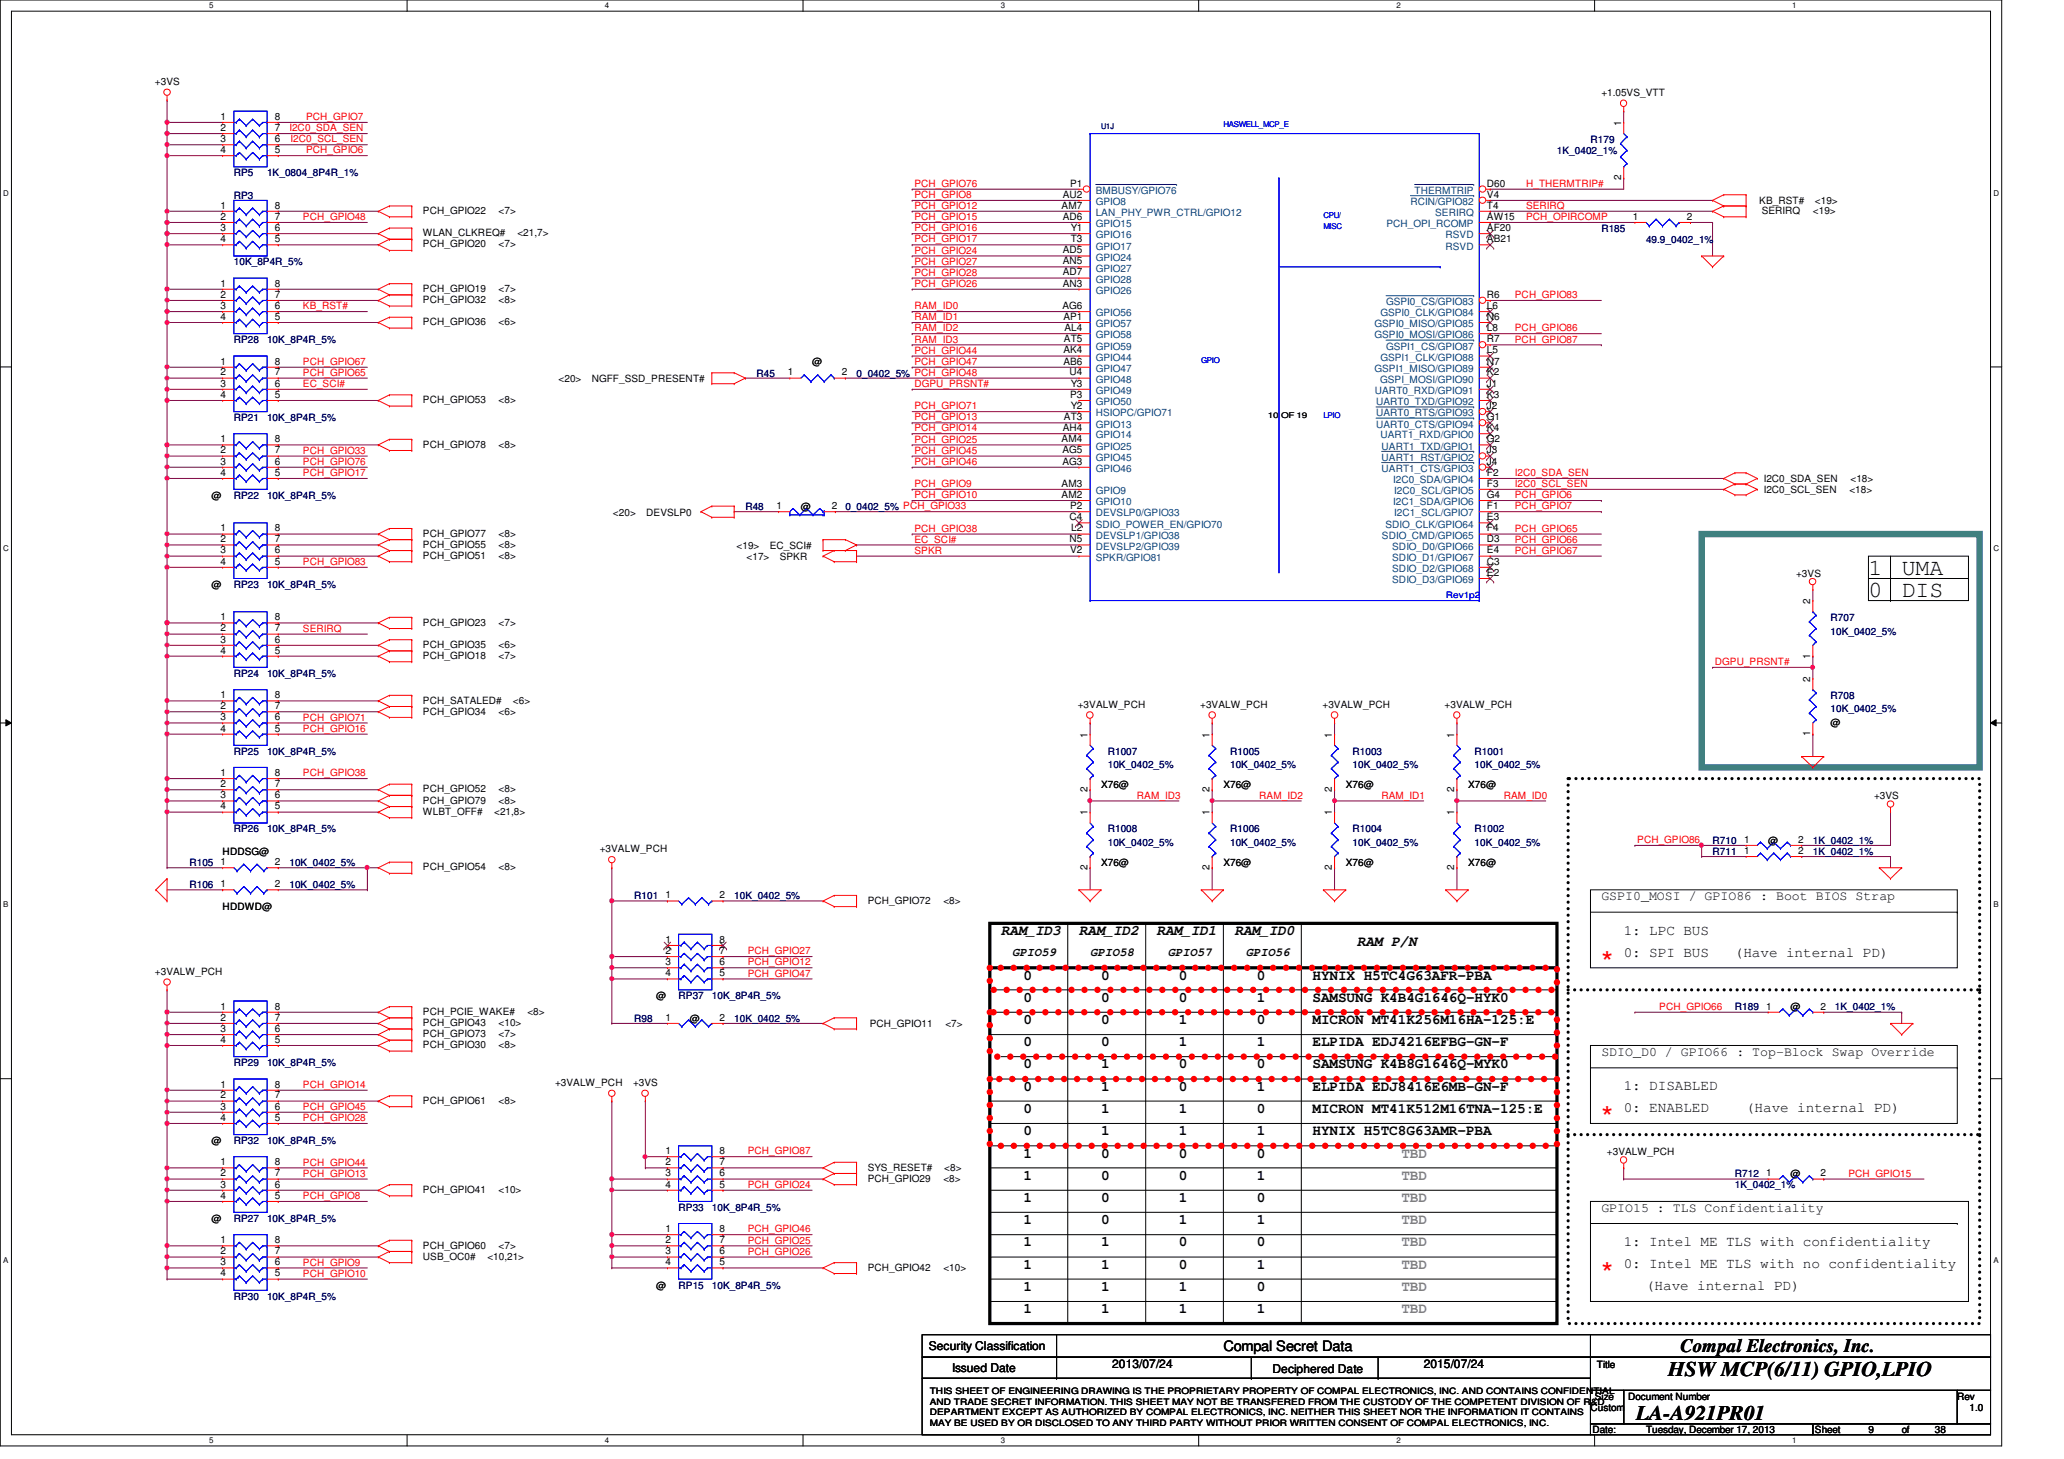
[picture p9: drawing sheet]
<svg xmlns="http://www.w3.org/2000/svg" width="297mm" height="210mm" viewBox="0 0 297 210" stroke-linecap="round" stroke-linejoin="round" font-family="sans-serif">
<defs><g id="words">
<g font-size="4.3" fill="#f00">
<text x="230.5" y="139.9">*</text>
<text x="230.5" y="162.3">*</text>
<text x="230.5" y="184.7">*</text>
</g>
<g font-size="3.3">
<text x="268.9" y="82.7">1</text>
<text x="273.7" y="82.7">UMA</text>
<text x="268.9" y="85.9">0</text>
<text x="273.7" y="85.9">DIS</text>
</g>
<g font-size="3">
<text x="240.1" y="198">HSW MCP(6/11) GPIO,LPIO</text>
<text x="235.5" y="204.3">LA-A921PR01</text>
</g>
<text font-size="2.7" x="241.8" y="194.5">Compal Electronics, Inc.</text>
<g font-size="2.1">
<text x="144.1" y="134.6">RAM_ID3</text>
<text x="155.3" y="134.6">RAM_ID2</text>
<text x="166.5" y="134.6">RAM_ID1</text>
<text x="177.7" y="134.6">RAM_ID0</text>
<text x="195.3" y="136.1">RAM P/N</text>
<text x="233.7" y="134.5">1: LPC BUS</text>
<text x="233.7" y="137.6">0: SPI BUS</text>
<text x="249.7" y="137.6">(Have internal PD)</text>
<text x="147.3" y="140.9">0</text>
<text x="158.5" y="140.9">0</text>
<text x="169.7" y="140.9">0</text>
<text x="180.9" y="140.9">0</text>
<text x="188.9" y="140.9">HYNIX H5TC4G63AFR-PBA</text>
<text x="147.3" y="147.3">0</text>
<text x="147.3" y="144.1">0</text>
<text x="158.5" y="144.1">0</text>
<text x="158.5" y="147.3">0</text>
<text x="169.7" y="147.3">1</text>
<text x="169.7" y="144.1">0</text>
<text x="180.9" y="147.3">0</text>
<text x="180.9" y="144.1">1</text>
<text x="188.9" y="144.1">SAMSUNG K4B4G1646Q-HYK0</text>
<text x="188.9" y="147.3">MICRON MT41K256M16HA-125:E</text>
<text x="147.3" y="150.5">0</text>
<text x="147.3" y="153.7">0</text>
<text x="158.5" y="153.7">1</text>
<text x="158.5" y="150.5">0</text>
<text x="169.7" y="153.7">0</text>
<text x="169.7" y="150.5">1</text>
<text x="180.9" y="153.7">0</text>
<text x="180.9" y="150.5">1</text>
<text x="188.9" y="150.5">ELPIDA EDJ4216EFBG-GN-F</text>
<text x="188.9" y="153.7">SAMSUNG K4B8G1646Q-MYK0</text>
<text x="147.3" y="156.9">0</text>
<text x="147.3" y="160.1">0</text>
<text x="158.5" y="156.9">1</text>
<text x="158.5" y="160.1">1</text>
<text x="169.7" y="156.9">0</text>
<text x="169.7" y="160.1">1</text>
<text x="180.9" y="156.9">1</text>
<text x="180.9" y="160.1">0</text>
<text x="188.9" y="156.9">ELPIDA EDJ8416E6MB-GN-F</text>
<text x="188.9" y="160.1">MICRON MT41K512M16TNA-125:E</text>
<text x="233.7" y="156.8">1: DISABLED</text>
<text x="233.7" y="160">0: ENABLED</text>
<text x="251.3" y="160">(Have internal PD)</text>
<text x="147.3" y="163.3">0</text>
<text x="147.3" y="166.5">1</text>
<text x="158.5" y="166.5">0</text>
<text x="158.5" y="163.3">1</text>
<text x="169.7" y="166.5">0</text>
<text x="169.7" y="163.3">1</text>
<text x="180.9" y="166.5">0</text>
<text x="180.9" y="163.3">1</text>
<text x="188.9" y="163.3">HYNIX H5TC8G63AMR-PBA</text>
<text x="147.3" y="169.7">1</text>
<text x="147.3" y="172.9">1</text>
<text x="158.5" y="169.7">0</text>
<text x="158.5" y="172.9">0</text>
<text x="169.7" y="172.9">1</text>
<text x="169.7" y="169.7">0</text>
<text x="180.9" y="169.7">1</text>
<text x="180.9" y="172.9">0</text>
<text x="147.3" y="179.3">1</text>
<text x="147.3" y="176.1">1</text>
<text x="158.5" y="179.3">1</text>
<text x="158.5" y="176.1">0</text>
<text x="169.7" y="176.1">1</text>
<text x="169.7" y="179.3">0</text>
<text x="180.9" y="176.1">1</text>
<text x="180.9" y="179.3">0</text>
<text x="233.7" y="179.2">1: Intel ME TLS with confidentiality</text>
<text x="147.3" y="182.5">1</text>
<text x="147.3" y="185.7">1</text>
<text x="158.5" y="182.5">1</text>
<text x="158.5" y="185.7">1</text>
<text x="169.7" y="185.7">1</text>
<text x="169.7" y="182.5">0</text>
<text x="180.9" y="182.5">1</text>
<text x="180.9" y="185.7">0</text>
<text x="233.7" y="182.5">0: Intel ME TLS with no confidentiality</text>
<text x="236.9" y="185.6">(Have internal PD)</text>
<text x="147.3" y="188.9">1</text>
<text x="158.5" y="188.9">1</text>
<text x="169.7" y="188.9">1</text>
<text x="180.9" y="188.9">1</text>
<text x="176.1" y="194.4">Compal Secret Data</text>
</g>
<g font-size="2.1" fill="#808080">
<text x="201.7" y="166.5">TBD</text>
<text x="201.7" y="169.7">TBD</text>
<text x="201.7" y="172.9">TBD</text>
<text x="201.7" y="176.1">TBD</text>
<text x="201.7" y="179.3">TBD</text>
<text x="201.7" y="182.5">TBD</text>
<text x="201.7" y="185.7">TBD</text>
<text x="201.7" y="188.9">TBD</text>
</g>
<g font-size="1.9">
<text x="230.5" y="129.5">GSPI0_MOSI / GPIO86 : Boot BIOS Strap</text>
<text x="230.5" y="151.9">SDIO_D0 / GPIO66 : Top-Block Swap Override</text>
<text x="230.5" y="174.3">GPIO15 : TLS Confidentiality</text>
</g>
<g font-size="1.7">
<text x="145.7" y="137.5">GPIO59</text>
<text x="156.9" y="137.5">GPIO58</text>
<text x="168.1" y="137.5">GPIO57</text>
<text x="179.3" y="137.5">GPIO56</text>
<text x="133.7" y="194.3">Security Classification</text>
<text x="137" y="197.3">Issued Date</text>
<text x="160.1" y="196.8">2013/07/24</text>
<text x="183.1" y="197.5">Deciphered Date</text>
<text x="204.9" y="196.8">2015/07/24</text>
</g>
<g font-size="1.4">
<text x="22.3" y="12.2">+3VS</text>
<text x="31.7" y="17.2">1</text>
<text x="39.5" y="17.2">8</text>
<text x="230.5" y="13.8">+1.05VS_VTT</text>
<text x="31.7" y="18.8">2</text>
<text x="31.7" y="20.4">3</text>
<text x="31.7" y="22">4</text>
<text x="39.5" y="18.8">7</text>
<text x="39.5" y="20.4">6</text>
<text x="39.5" y="22">5</text>
<text x="233.3" y="18.1" transform="rotate(-90 233.3 18.1)">1</text>
<text x="152.9" y="28.4">AU2</text>
<text x="154" y="26.8">P1</text>
<text x="214" y="28.4">V4</text>
<text x="214" y="26.8">D60</text>
<text x="233.3" y="25.9" transform="rotate(-90 233.3 25.9)">2</text>
<text x="253.2" y="29.4">KB_RST#</text>
<text x="261.2" y="29.4">&lt;19&gt;</text>
<text x="31.7" y="30">1</text>
<text x="31.7" y="31.6">2</text>
<text x="31.7" y="33.2">3</text>
<text x="31.7" y="34.8">4</text>
<text x="39.5" y="30">8</text>
<text x="39.5" y="31.6">7</text>
<text x="39.5" y="33.2">6</text>
<text x="39.5" y="34.8">5</text>
<text x="60.9" y="30.8">PCH_GPIO22</text>
<text x="60.9" y="35.6">PCH_GPIO20</text>
<text x="60.9" y="34">WLAN_CLKREQ#</text>
<text x="71.8" y="30.8">&lt;7&gt;</text>
<text x="71.8" y="35.6">&lt;7&gt;</text>
<text x="74.5" y="34">&lt;21,7&gt;</text>
<text x="152.8" y="30">AM7</text>
<text x="152.9" y="31.6">AD6</text>
<text x="154.1" y="33.2">Y1</text>
<text x="154.1" y="34.8">T3</text>
<text x="214" y="30">T4</text>
<text x="214" y="31.6">AW15</text>
<text x="214" y="33.2">AF20</text>
<text x="214" y="34.8">AB21</text>
<text x="235" y="31.6">1</text>
<text x="242.8" y="31.6">2</text>
<text x="253.5" y="30.8">SERIRQ</text>
<text x="260.9" y="30.8">&lt;19&gt;</text>
<text x="31.7" y="41.2">1</text>
<text x="39.5" y="41.2">8</text>
<text x="60.9" y="42">PCH_GPIO19</text>
<text x="71.8" y="42">&lt;7&gt;</text>
<text x="152.9" y="38">AN5</text>
<text x="152.9" y="39.6">AD7</text>
<text x="152.9" y="41.2">AN3</text>
<text x="152.9" y="36.4">AD5</text>
<text x="31.7" y="42.8">2</text>
<text x="31.7" y="44.4">3</text>
<text x="31.7" y="46">4</text>
<text x="39.5" y="42.8">7</text>
<text x="39.5" y="44.4">6</text>
<text x="39.5" y="46">5</text>
<text x="60.9" y="43.6">PCH_GPIO32</text>
<text x="60.9" y="46.8">PCH_GPIO36</text>
<text x="71.8" y="43.6">&lt;8&gt;</text>
<text x="71.8" y="46.8">&lt;6&gt;</text>
<text x="152.9" y="44.4">AG6</text>
<text x="153" y="46">AP1</text>
<text x="153.2" y="47.6">AL4</text>
<text x="214" y="47.6">L8</text>
<text x="214" y="44.4">L6</text>
<text x="214" y="46">N6</text>
<text x="214" y="42.8">R6</text>
<text x="31.7" y="52.5">1</text>
<text x="39.5" y="52.5">8</text>
<text x="116.9" y="52.6">@</text>
<text x="153" y="52.5">AB6</text>
<text x="153" y="50.8">AK4</text>
<text x="153.1" y="49.2">AT5</text>
<text x="214" y="52.5">N7</text>
<text x="214" y="50.8">L5</text>
<text x="214" y="49.2">R7</text>
<text x="31.7" y="54">2</text>
<text x="31.7" y="55.6">3</text>
<text x="31.7" y="57.2">4</text>
<text x="39.5" y="54">7</text>
<text x="39.5" y="55.6">6</text>
<text x="39.5" y="57.2">5</text>
<text x="60.9" y="58">PCH_GPIO53</text>
<text x="71.8" y="58">&lt;8&gt;</text>
<text x="80.4" y="55">&lt;20&gt;</text>
<text x="85.2" y="55">NGFF_SSD_PRESENT#</text>
<text x="113.4" y="54">1</text>
<text x="121.2" y="54">2</text>
<text x="153.9" y="54">U4</text>
<text x="154" y="57.2">P3</text>
<text x="154.1" y="58.8">Y2</text>
<text x="154.1" y="55.6">Y3</text>
<text x="214" y="57.2">K3</text>
<text x="214" y="58.8">J2</text>
<text x="214" y="55.6">J1</text>
<text x="214" y="54">K2</text>
<text x="31.7" y="63.6">1</text>
<text x="31.7" y="65.2">2</text>
<text x="39.5" y="63.6">8</text>
<text x="39.5" y="65.2">7</text>
<text x="60.9" y="64.4">PCH_GPIO78</text>
<text x="71.8" y="64.4">&lt;8&gt;</text>
<text x="152.8" y="63.6">AM4</text>
<text x="152.9" y="65.2">AG5</text>
<text x="152.9" y="62">AH4</text>
<text x="153.1" y="60.5">AT3</text>
<text x="214" y="65.2">J3</text>
<text x="214" y="62">K4</text>
<text x="214" y="63.6">G2</text>
<text x="214" y="60.5">G1</text>
<text x="30.4" y="71.8">@</text>
<text x="31.7" y="66.8">3</text>
<text x="31.7" y="68.5">4</text>
<text x="39.5" y="66.8">6</text>
<text x="39.5" y="68.5">5</text>
<text x="152.8" y="70">AM3</text>
<text x="152.8" y="71.6">AM2</text>
<text x="152.9" y="66.8">AG3</text>
<text x="214" y="71.6">G4</text>
<text x="214" y="70">F3</text>
<text x="214" y="68.5">F2</text>
<text x="214" y="66.8">J4</text>
<text x="253.8" y="71">I2C0_SCL_SEN</text>
<text x="253.8" y="69.4">I2C0_SDA_SEN</text>
<text x="266.1" y="71">&lt;18&gt;</text>
<text x="266.3" y="69.4">&lt;18&gt;</text>
<text x="31.7" y="76.5">1</text>
<text x="39.5" y="76.5">8</text>
<text x="60.9" y="77.2">PCH_GPIO77</text>
<text x="71.8" y="77.2">&lt;8&gt;</text>
<text x="88.2" y="74.2">&lt;20&gt;</text>
<text x="93" y="74.2">DEVSLP0</text>
<text x="111.8" y="73.2">1</text>
<text x="115.3" y="73.4">@</text>
<text x="119.7" y="73.2">2</text>
<text x="153.9" y="74.8">C4</text>
<text x="154" y="73.2">P2</text>
<text x="154.2" y="76.5">L2</text>
<text x="214" y="74.8">E3</text>
<text x="214" y="76.5">F4</text>
<text x="214" y="73.2">F1</text>
<text x="31.7" y="78">2</text>
<text x="31.7" y="79.6">3</text>
<text x="31.7" y="81.2">4</text>
<text x="39.5" y="78">7</text>
<text x="39.5" y="79.6">6</text>
<text x="39.5" y="81.2">5</text>
<text x="60.9" y="80.4">PCH_GPIO51</text>
<text x="60.9" y="78.8">PCH_GPIO55</text>
<text x="71.8" y="80.4">&lt;8&gt;</text>
<text x="71.8" y="78.8">&lt;8&gt;</text>
<text x="106" y="79">&lt;19&gt;</text>
<text x="107.4" y="80.6">&lt;17&gt;</text>
<text x="110.8" y="79">EC_SCI#</text>
<text x="112.2" y="80.6">SPKR</text>
<text x="153.9" y="78">N5</text>
<text x="154" y="79.6">V2</text>
<text x="214" y="79.6">E4</text>
<text x="214" y="81.2">C3</text>
<text x="214" y="82.8">E2</text>
<text x="214" y="78">D3</text>
<text x="258.5" y="83">+3VS</text>
<text x="30.4" y="84.6">@</text>
<text x="31.7" y="89.2">1</text>
<text x="39.5" y="89.2">8</text>
<text x="260.5" y="86.9" transform="rotate(-90 260.5 86.9)">2</text>
<text x="31.7" y="90.8">2</text>
<text x="31.7" y="92.5">3</text>
<text x="31.7" y="94">4</text>
<text x="39.5" y="90.8">7</text>
<text x="39.5" y="92.5">6</text>
<text x="39.5" y="94">5</text>
<text x="60.9" y="93.2">PCH_GPIO35</text>
<text x="60.9" y="90">PCH_GPIO23</text>
<text x="60.9" y="94.8">PCH_GPIO18</text>
<text x="71.8" y="93.2">&lt;6&gt;</text>
<text x="71.8" y="90">&lt;7&gt;</text>
<text x="71.8" y="94.8">&lt;7&gt;</text>
<text x="260.5" y="94.7" transform="rotate(-90 260.5 94.7)">1</text>
<text x="31.7" y="100.5">1</text>
<text x="39.5" y="100.5">8</text>
<text x="60.9" y="101.2">PCH_SATALED#</text>
<text x="73.8" y="101.2">&lt;6&gt;</text>
<text x="155.1" y="101.9">+3VALW_PCH</text>
<text x="172.7" y="101.9">+3VALW_PCH</text>
<text x="190.3" y="101.9">+3VALW_PCH</text>
<text x="207.9" y="101.9">+3VALW_PCH</text>
<text x="260.5" y="98.1" transform="rotate(-90 260.5 98.1)">2</text>
<text x="31.7" y="102">2</text>
<text x="31.7" y="103.6">3</text>
<text x="31.7" y="105.2">4</text>
<text x="39.5" y="102">7</text>
<text x="39.5" y="103.6">6</text>
<text x="39.5" y="105.2">5</text>
<text x="60.9" y="102.8">PCH_GPIO34</text>
<text x="71.8" y="102.8">&lt;6&gt;</text>
<text x="156.5" y="106.1" transform="rotate(-90 156.5 106.1)">1</text>
<text x="174.1" y="106.1" transform="rotate(-90 174.1 106.1)">1</text>
<text x="191.7" y="106.1" transform="rotate(-90 191.7 106.1)">1</text>
<text x="209.3" y="106.1" transform="rotate(-90 209.3 106.1)">1</text>
<text x="260.5" y="105.9" transform="rotate(-90 260.5 105.9)">1</text>
<text x="263.4" y="104.4">@</text>
<text x="31.7" y="111.6">1</text>
<text x="31.7" y="113.2">2</text>
<text x="39.5" y="111.6">8</text>
<text x="39.5" y="113.2">7</text>
<text x="156.5" y="113.9" transform="rotate(-90 156.5 113.9)">2</text>
<text x="158.5" y="113.4">X76@</text>
<text x="174.1" y="113.9" transform="rotate(-90 174.1 113.9)">2</text>
<text x="176.1" y="113.4">X76@</text>
<text x="191.7" y="113.9" transform="rotate(-90 191.7 113.9)">2</text>
<text x="193.7" y="113.4">X76@</text>
<text x="209.3" y="113.9" transform="rotate(-90 209.3 113.9)">2</text>
<text x="211.3" y="113.4">X76@</text>
<text x="31.7" y="114.9">3</text>
<text x="31.7" y="116.5">4</text>
<text x="39.5" y="114.9">6</text>
<text x="39.5" y="116.5">5</text>
<text x="60.9" y="115.6">PCH_GPIO79</text>
<text x="60.9" y="117.2">WLBT_OFF#</text>
<text x="60.9" y="114">PCH_GPIO52</text>
<text x="71.1" y="117.2">&lt;21,8&gt;</text>
<text x="71.8" y="115.6">&lt;8&gt;</text>
<text x="71.8" y="114">&lt;8&gt;</text>
<text x="156.5" y="117.3" transform="rotate(-90 156.5 117.3)">1</text>
<text x="174.1" y="117.3" transform="rotate(-90 174.1 117.3)">1</text>
<text x="191.7" y="117.3" transform="rotate(-90 191.7 117.3)">1</text>
<text x="209.3" y="117.3" transform="rotate(-90 209.3 117.3)">1</text>
<text x="269.7" y="115">+3VS</text>
<text x="31.7" y="124.5">1</text>
<text x="32" y="123">HDDSG@</text>
<text x="39.5" y="124.5">2</text>
<text x="60.9" y="125.2">PCH_GPIO54</text>
<text x="71.8" y="125.2">&lt;8&gt;</text>
<text x="86.3" y="122.6">+3VALW_PCH</text>
<text x="156.5" y="125.1" transform="rotate(-90 156.5 125.1)">2</text>
<text x="158.5" y="124.6">X76@</text>
<text x="174.1" y="125.1" transform="rotate(-90 174.1 125.1)">2</text>
<text x="176.1" y="124.6">X76@</text>
<text x="191.7" y="125.1" transform="rotate(-90 191.7 125.1)">2</text>
<text x="193.7" y="124.6">X76@</text>
<text x="209.3" y="125.1" transform="rotate(-90 209.3 125.1)">2</text>
<text x="211.3" y="124.6">X76@</text>
<text x="251" y="122.9">1</text>
<text x="251" y="121.2">1</text>
<text x="254.5" y="121.4">@</text>
<text x="258.8" y="122.9">2</text>
<text x="258.8" y="121.2">2</text>
<text x="31.7" y="127.6">1</text>
<text x="32" y="131">HDDWD@</text>
<text x="39.5" y="127.6">2</text>
<text x="95.8" y="129.2">1</text>
<text x="103.5" y="129.2">2</text>
<text x="124.9" y="130">PCH_GPIO72</text>
<text x="135.8" y="130">&lt;8&gt;</text>
<text x="95.8" y="135.6">1</text>
<text x="95.8" y="137.2">2</text>
<text x="103.5" y="135.6">8</text>
<text x="103.5" y="137.2">7</text>
<text x="22.3" y="140.3">+3VALW_PCH</text>
<text x="94.4" y="143.8">@</text>
<text x="95.8" y="138.9">3</text>
<text x="95.8" y="140.5">4</text>
<text x="103.5" y="138.9">6</text>
<text x="103.5" y="140.5">5</text>
<text x="31.7" y="145.2">1</text>
<text x="31.7" y="146.9">2</text>
<text x="31.7" y="148.5">3</text>
<text x="39.5" y="145.2">8</text>
<text x="39.5" y="146.9">7</text>
<text x="39.5" y="148.5">6</text>
<text x="60.9" y="147.6">PCH_GPIO43</text>
<text x="60.9" y="149.2">PCH_GPIO73</text>
<text x="60.9" y="146">PCH_PCIE_WAKE#</text>
<text x="71.8" y="147.6">&lt;10&gt;</text>
<text x="71.8" y="149.2">&lt;7&gt;</text>
<text x="75.9" y="146">&lt;8&gt;</text>
<text x="95.8" y="146.9">1</text>
<text x="99.3" y="147">@</text>
<text x="103.5" y="146.9">2</text>
<text x="125.2" y="147.8">PCH_GPIO11</text>
<text x="136.1" y="147.8">&lt;7&gt;</text>
<text x="254.2" y="145.2">1</text>
<text x="257.7" y="145.4">@</text>
<text x="262" y="145.2">2</text>
<text x="31.7" y="150">4</text>
<text x="39.5" y="150">5</text>
<text x="60.9" y="150.8">PCH_GPIO30</text>
<text x="71.8" y="150.8">&lt;8&gt;</text>
<text x="31.7" y="156.5">1</text>
<text x="31.7" y="158">2</text>
<text x="31.7" y="159.6">3</text>
<text x="31.7" y="161.2">4</text>
<text x="39.5" y="156.5">8</text>
<text x="39.5" y="158">7</text>
<text x="39.5" y="159.6">6</text>
<text x="39.5" y="161.2">5</text>
<text x="60.9" y="158.8">PCH_GPIO61</text>
<text x="71.8" y="158.8">&lt;8&gt;</text>
<text x="79.9" y="156.3">+3VALW_PCH</text>
<text x="91.1" y="156.3">+3VS</text>
<text x="30.4" y="164.6">@</text>
<text x="31.7" y="167.6">1</text>
<text x="39.5" y="167.6">8</text>
<text x="95.8" y="166">1</text>
<text x="95.8" y="167.6">2</text>
<text x="103.5" y="166">8</text>
<text x="103.5" y="167.6">7</text>
<text x="231.3" y="166.2">+3VALW_PCH</text>
<text x="31.7" y="169.2">2</text>
<text x="31.7" y="170.9">3</text>
<text x="31.7" y="172.5">4</text>
<text x="39.5" y="169.2">7</text>
<text x="39.5" y="170.9">6</text>
<text x="39.5" y="172.5">5</text>
<text x="60.9" y="171.6">PCH_GPIO41</text>
<text x="71.8" y="171.6">&lt;10&gt;</text>
<text x="95.8" y="169.2">3</text>
<text x="95.8" y="170.9">4</text>
<text x="103.5" y="169.2">6</text>
<text x="103.5" y="170.9">5</text>
<text x="124.9" y="170">PCH_GPIO29</text>
<text x="124.9" y="168.4">SYS_RESET#</text>
<text x="135.8" y="170">&lt;8&gt;</text>
<text x="135.9" y="168.4">&lt;8&gt;</text>
<text x="254.2" y="169.2">1</text>
<text x="257.7" y="169.4">@</text>
<text x="262" y="169.2">2</text>
<text x="30.4" y="175.8">@</text>
<text x="31.7" y="178.9">1</text>
<text x="39.5" y="178.9">8</text>
<text x="60.9" y="179.6">PCH_GPIO60</text>
<text x="71.8" y="179.6">&lt;7&gt;</text>
<text x="95.8" y="177.2">1</text>
<text x="95.8" y="178.9">2</text>
<text x="103.5" y="177.2">8</text>
<text x="103.5" y="178.9">7</text>
<text x="31.7" y="180.5">2</text>
<text x="31.7" y="182">3</text>
<text x="31.7" y="183.6">4</text>
<text x="39.5" y="180.5">7</text>
<text x="39.5" y="182">6</text>
<text x="39.5" y="183.6">5</text>
<text x="60.9" y="181.2">USB_OC0#</text>
<text x="70.1" y="181.2">&lt;10,21&gt;</text>
<text x="94.4" y="185.4">@</text>
<text x="95.8" y="180.5">3</text>
<text x="95.8" y="182">4</text>
<text x="103.5" y="180.5">6</text>
<text x="103.5" y="182">5</text>
<text x="124.9" y="182.8">PCH_GPIO42</text>
<text x="135.8" y="182.8">&lt;10&gt;</text>
<text x="229.8" y="196.8">Title</text>
<text x="228.9" y="203">Custom</text>
<text x="229.5" y="201.4">Size</text>
<text x="234.3" y="201.4">Document Number</text>
<text x="281.7" y="201.4">Rev</text>
<text x="283.5" y="203">1.0</text>
<text x="229.2" y="206.2">Date:</text>
<text x="236.9" y="206.2">Tuesday, December 17, 2013</text>
<text x="261.2" y="206.2">Sheet</text>
<text x="268.9" y="206.2">9</text>
<text x="273.7" y="206.2">of</text>
<text x="278.5" y="206.2">38</text>
</g>
<g font-size="1.4" fill="#f00">
<text x="44.1" y="17.3">PCH_GPIO7</text>
<text x="41.7" y="18.9">I2C0_SDA_SEN</text>
<text x="41.8" y="20.5">I2C0_SCL_SEN</text>
<text x="44.1" y="22.1">PCH_GPIO6</text>
<text x="131.6" y="26.9">PCH_GPIO76</text>
<text x="131.6" y="28.5">PCH_GPIO8</text>
<text x="219.6" y="26.9">H_THERMTRIP#</text>
<text x="43.6" y="31.7">PCH_GPIO48</text>
<text x="131.6" y="33.3">PCH_GPIO16</text>
<text x="131.6" y="34.9">PCH_GPIO17</text>
<text x="131.6" y="30.1">PCH_GPIO12</text>
<text x="131.6" y="31.7">PCH_GPIO15</text>
<text x="219.6" y="30.1">SERIRQ</text>
<text x="219.6" y="31.7">PCH_OPIRCOMP</text>
<text x="131.6" y="36.5">PCH_GPIO24</text>
<text x="131.6" y="38.1">PCH_GPIO27</text>
<text x="131.6" y="39.7">PCH_GPIO28</text>
<text x="131.6" y="41.3">PCH_GPIO26</text>
<text x="43.6" y="44.5">KB_RST#</text>
<text x="131.6" y="47.7">RAM_ID2</text>
<text x="131.6" y="44.5">RAM_ID0</text>
<text x="131.6" y="46.1">RAM_ID1</text>
<text x="218" y="42.9">PCH_GPIO83</text>
<text x="218" y="47.7">PCH_GPIO86</text>
<text x="43.6" y="52.5">PCH_GPIO67</text>
<text x="131.6" y="50.9">PCH_GPIO44</text>
<text x="131.6" y="52.5">PCH_GPIO47</text>
<text x="131.6" y="49.3">RAM_ID3</text>
<text x="218" y="49.3">PCH_GPIO87</text>
<text x="43.6" y="55.7">EC_SCI#</text>
<text x="43.6" y="54.1">PCH_GPIO65</text>
<text x="131.6" y="55.7">DGPU_PRSNT#</text>
<text x="131.6" y="58.9">PCH_GPIO71</text>
<text x="43.6" y="65.3">PCH_GPIO33</text>
<text x="131.6" y="62.1">PCH_GPIO14</text>
<text x="131.6" y="60.5">PCH_GPIO13</text>
<text x="131.6" y="63.7">PCH_GPIO25</text>
<text x="131.6" y="65.3">PCH_GPIO45</text>
<text x="43.6" y="68.5">PCH_GPIO17</text>
<text x="43.6" y="66.9">PCH_GPIO76</text>
<text x="131.6" y="70.1">PCH_GPIO9</text>
<text x="131.6" y="71.7">PCH_GPIO10</text>
<text x="131.6" y="66.9">PCH_GPIO46</text>
<text x="218" y="71.7">PCH_GPIO6</text>
<text x="218" y="68.5">I2C0_SDA_SEN</text>
<text x="218" y="70.1">I2C0_SCL_SEN</text>
<text x="131.6" y="76.5">PCH_GPIO38</text>
<text x="218" y="73.3">PCH_GPIO7</text>
<text x="218" y="76.5">PCH_GPIO65</text>
<text x="43.6" y="81.3">PCH_GPIO83</text>
<text x="131.6" y="79.7">SPKR</text>
<text x="131.6" y="78.1">EC_SCI#</text>
<text x="218" y="78.1">PCH_GPIO66</text>
<text x="218" y="79.7">PCH_GPIO67</text>
<text x="43.6" y="90.9">SERIRQ</text>
<text x="246.8" y="95.7">DGPU_PRSNT#</text>
<text x="43.6" y="103.7">PCH_GPIO71</text>
<text x="43.6" y="105.3">PCH_GPIO16</text>
<text x="43.6" y="111.7">PCH_GPIO38</text>
<text x="163.6" y="114.9">RAM_ID3</text>
<text x="181.2" y="114.9">RAM_ID2</text>
<text x="198.8" y="114.9">RAM_ID1</text>
<text x="216.4" y="114.9">RAM_ID0</text>
<text x="235.6" y="121.3">PCH_GPIO86</text>
<text x="107.6" y="137.3">PCH_GPIO27</text>
<text x="107.6" y="140.5">PCH_GPIO47</text>
<text x="107.6" y="138.9">PCH_GPIO12</text>
<text x="238.8" y="145.3">PCH_GPIO66</text>
<text x="43.6" y="159.7">PCH_GPIO45</text>
<text x="43.6" y="161.3">PCH_GPIO28</text>
<text x="43.6" y="156.5">PCH_GPIO14</text>
<text x="43.6" y="167.7">PCH_GPIO44</text>
<text x="107.6" y="166.1">PCH_GPIO87</text>
<text x="43.6" y="172.5">PCH_GPIO8</text>
<text x="43.6" y="169.3">PCH_GPIO13</text>
<text x="107.6" y="170.9">PCH_GPIO24</text>
<text x="266" y="169.3">PCH_GPIO15</text>
<text x="107.6" y="178.9">PCH_GPIO25</text>
<text x="107.6" y="177.3">PCH_GPIO46</text>
<text x="43.6" y="182.1">PCH_GPIO9</text>
<text x="43.6" y="183.7">PCH_GPIO10</text>
<text x="107.6" y="180.5">PCH_GPIO26</text>
</g>
<g font-size="1.4" fill="#000080">
<text x="224.1" y="22.2">1K_0402_1%</text>
<text x="228.9" y="20.6">R179</text>
<text x="33.7" y="28.6">RP3</text>
<text x="33.7" y="25.4">RP5</text>
<text x="38.4" y="25.4">1K_0804_8P4R_1%</text>
<text x="230.5" y="33.4">R185</text>
<text x="236.9" y="35">49.9_0402_1%</text>
<text x="33.7" y="38.2">10K_8P4R_5%</text>
<text x="33.7" y="49.4">RP28</text>
<text x="38.4" y="49.4">10K_8P4R_5%</text>
<text x="108.9" y="54.2">R45</text>
<text x="123.3" y="54.2">0_0402_5% PCH_GPIO48</text>
<text x="33.7" y="60.6">RP21</text>
<text x="38.4" y="60.6">10K_8P4R_5%</text>
<text x="33.7" y="71.8">RP22</text>
<text x="38.4" y="71.8">10K_8P4R_5%</text>
<text x="107.3" y="73.4">R48</text>
<text x="121.7" y="73.4">0_0402_5% PCH_GPIO33</text>
<text x="33.7" y="84.6">RP23</text>
<text x="38.4" y="84.6">10K_8P4R_5%</text>
<text x="263.4" y="89.4">R707</text>
<text x="263.4" y="91.3">10K_0402_5%</text>
<text x="33.7" y="97.4">RP24</text>
<text x="38.4" y="97.4">10K_8P4R_5%</text>
<text x="263.4" y="100.6">R708</text>
<text x="263.4" y="102.5">10K_0402_5%</text>
<text x="33.7" y="108.6">RP25</text>
<text x="38.4" y="108.6">10K_8P4R_5%</text>
<text x="159.4" y="108.6">R1007</text>
<text x="159.4" y="110.5">10K_0402_5%</text>
<text x="177" y="108.6">R1005</text>
<text x="177" y="110.5">10K_0402_5%</text>
<text x="194.6" y="108.6">R1003</text>
<text x="194.6" y="110.5">10K_0402_5%</text>
<text x="212.2" y="108.6">R1001</text>
<text x="212.2" y="110.5">10K_0402_5%</text>
<text x="33.7" y="119.8">RP26</text>
<text x="38.4" y="119.8">10K_8P4R_5%</text>
<text x="159.4" y="119.8">R1008</text>
<text x="177" y="119.8">R1006</text>
<text x="194.6" y="119.8">R1004</text>
<text x="212.2" y="119.8">R1002</text>
<text x="27.3" y="124.6">R105</text>
<text x="41.7" y="124.6">10K_0402_5%</text>
<text x="159.4" y="121.7">10K_0402_5%</text>
<text x="177" y="121.7">10K_0402_5%</text>
<text x="194.6" y="121.7">10K_0402_5%</text>
<text x="212.2" y="121.7">10K_0402_5%</text>
<text x="246.5" y="123">R711</text>
<text x="246.5" y="121.4">R710</text>
<text x="260.9" y="123">1K_0402_1%</text>
<text x="260.9" y="121.4">1K_0402_1%</text>
<text x="27.3" y="127.8">R106</text>
<text x="41.7" y="127.8">10K_0402_5%</text>
<text x="91.3" y="129.4">R101</text>
<text x="105.7" y="129.4">10K_0402_5%</text>
<text x="97.7" y="143.8">RP37</text>
<text x="102.4" y="143.8">10K_8P4R_5%</text>
<text x="91.3" y="147">R98</text>
<text x="105.7" y="147">10K_0402_5%</text>
<text x="249.7" y="145.4">R189</text>
<text x="264.1" y="145.4">1K_0402_1%</text>
<text x="33.7" y="153.4">RP29</text>
<text x="38.4" y="153.4">10K_8P4R_5%</text>
<text x="33.7" y="164.6">RP32</text>
<text x="38.4" y="164.6">10K_8P4R_5%</text>
<text x="249.7" y="169.4">R712</text>
<text x="249.7" y="171">1K_0402_1%</text>
<text x="33.7" y="175.8">RP27</text>
<text x="38.4" y="175.8">10K_8P4R_5%</text>
<text x="97.7" y="174.2">RP33</text>
<text x="102.4" y="174.2">10K_8P4R_5%</text>
<text x="97.7" y="185.4">RP15</text>
<text x="102.4" y="185.4">10K_8P4R_5%</text>
<text x="33.7" y="187">RP30</text>
<text x="38.4" y="187">10K_8P4R_5%</text>
</g>
<g font-size="1.4" fill="#004080">
<text x="157.7" y="29.5">GPIO8</text>
<text x="157.7" y="27.9">BMBUSY/GPIO76</text>
<text x="203" y="29.5">RCIN/GPIO82</text>
<text x="203.6" y="27.9">THERMTRIP</text>
<text x="157.7" y="34.3">GPIO16</text>
<text x="157.7" y="35.9">GPIO17</text>
<text x="157.7" y="32.7">GPIO15</text>
<text x="157.7" y="31.1">LAN_PHY_PWR_CTRL/GPIO12</text>
<text x="199.5" y="32.7">PCH_OPI_RCOMP</text>
<text x="206.5" y="31.1">SERIRQ</text>
<text x="208" y="34.3">RSVD</text>
<text x="208" y="35.9">RSVD</text>
<text x="157.7" y="39.1">GPIO27</text>
<text x="157.7" y="40.7">GPIO28</text>
<text x="157.7" y="37.5">GPIO24</text>
<text x="157.7" y="45.5">GPIO56</text>
<text x="157.7" y="47.1">GPIO57</text>
<text x="157.7" y="42.3">GPIO26</text>
<text x="197.8" y="47.1">GSPI0_MISO/GPIO85</text>
<text x="198.7" y="45.5">GSPI0_CLK/GPIO84</text>
<text x="199.5" y="43.9">GSPI0_CS/GPIO83</text>
<text x="157.7" y="53.5">GPIO47</text>
<text x="157.7" y="50.3">GPIO59</text>
<text x="157.7" y="51.9">GPIO44</text>
<text x="157.7" y="48.7">GPIO58</text>
<text x="197.8" y="53.5">GSPI1_MISO/GPIO89</text>
<text x="197.8" y="48.7">GSPI0_MOSI/GPIO86</text>
<text x="198.7" y="51.9">GSPI1_CLK/GPIO88</text>
<text x="199.5" y="50.3">GSPI1_CS/GPIO87</text>
<text x="157.7" y="59.9">HSIOPC/GPIO71</text>
<text x="157.7" y="58.3">GPIO50</text>
<text x="157.7" y="56.7">GPIO49</text>
<text x="157.7" y="55.1">GPIO48</text>
<text x="197.9" y="56.7">UART0_RXD/GPIO91</text>
<text x="198" y="58.3">UART0_TXD/GPIO92</text>
<text x="198" y="59.9">UART0_RTS/GPIO93</text>
<text x="198.6" y="55.1">GSPI_MOSI/GPIO90</text>
<text x="157.7" y="63.1">GPIO14</text>
<text x="157.7" y="64.7">GPIO25</text>
<text x="157.7" y="61.5">GPIO13</text>
<text x="198" y="61.5">UART0_CTS/GPIO94</text>
<text x="198.7" y="63.1">UART1_RXD/GPIO0</text>
<text x="198.8" y="64.7">UART1_TXD/GPIO1</text>
<text x="157.7" y="71.1">GPIO9</text>
<text x="157.7" y="66.3">GPIO45</text>
<text x="157.7" y="67.9">GPIO46</text>
<text x="198.8" y="66.3">UART1_RST/GPIO2</text>
<text x="198.8" y="67.9">UART1_CTS/GPIO3</text>
<text x="200.5" y="69.5">I2C0_SDA/GPIO4</text>
<text x="200.7" y="71.1">I2C0_SCL/GPIO5</text>
<text x="157.7" y="77.5">DEVSLP1/GPIO38</text>
<text x="157.7" y="75.9">SDIO_POWER_EN/GPIO70</text>
<text x="157.7" y="74.3">DEVSLP0/GPIO33</text>
<text x="157.7" y="72.7">GPIO10</text>
<text x="198.9" y="77.5">SDIO_CMD/GPIO65</text>
<text x="199.4" y="75.9">SDIO_CLK/GPIO64</text>
<text x="200.5" y="72.7">I2C1_SDA/GPIO6</text>
<text x="200.7" y="74.3">I2C1_SCL/GPIO7</text>
<text x="157.7" y="79.1">DEVSLP2/GPIO39</text>
<text x="157.7" y="80.7">SPKR/GPIO81</text>
<text x="200.4" y="80.7">SDIO_D1/GPIO67</text>
<text x="200.4" y="82.3">SDIO_D2/GPIO68</text>
<text x="200.4" y="83.9">SDIO_D3/GPIO69</text>
<text x="200.4" y="79.1">SDIO_D0/GPIO66</text>
</g>
<text font-size="1.3" fill="#00f" x="208.1" y="86">Rev1p2</text>
<g font-size="1.3">
<text x="133.8" y="200.6">THIS SHEET OF ENGINEERING DRAWING IS THE PROPRIETARY PROPERTY OF COMPAL ELECTRONICS, INC. AND CONTAINS CONFIDENTIAL</text>
<text x="133.8" y="202.1">AND TRADE SECRET INFORMATION. THIS SHEET MAY NOT BE TRANSFERED FROM THE CUSTODY OF THE COMPETENT DIVISION OF R&amp;D</text>
<text x="133.8" y="203.6">DEPARTMENT EXCEPT AS AUTHORIZED BY COMPAL ELECTRONICS, INC. NEITHER THIS SHEET NOR THE INFORMATION IT CONTAINS</text>
<text x="133.8" y="205.1">MAY BE USED BY OR DISCLOSED TO ANY THIRD PARTY WITHOUT PRIOR WRITTEN CONSENT OF COMPAL ELECTRONICS, INC.</text>
</g>
<g font-size="1.1">
<text x="30.1" y="1.1">5</text>
<text x="87" y="1.1">4</text>
<text x="144" y="1.1">3</text>
<text x="201" y="1.1">2</text>
<text x="257.9" y="1.1">1</text>
<text x=".5" y="28.2">D</text>
<text x="286.9" y="28.2">D</text>
<text x="182.5" y="60.2">10 OF 19</text>
<text x=".5" y="79.3">C</text>
<text x="286.9" y="79.3">C</text>
<text x=".5" y="130.6">B</text>
<text x="286.9" y="130.6">B</text>
<text x=".5" y="181.7">A</text>
<text x="286.9" y="181.7">A</text>
<text x="30.1" y="207.6">5</text>
<text x="87" y="207.6">4</text>
<text x="144" y="207.6">3</text>
<text x="201" y="207.6">2</text>
<text x="257.9" y="207.6">1</text>
</g>
<text font-size="1.1" fill="#000080" x="158.5" y="18.6">U1J</text>
<g font-size="1.1" fill="#00f">
<text x="176.1" y="18.2">HASWELL_MCP_E</text>
<text x="190.5" y="31.4">CPU/</text>
<text x="190.5" y="33">MISC</text>
<text x="172.9" y="52.2">GPIO</text>
<text x="190.5" y="60.2">LPIO</text>
</g>
</g></defs>
<path d="M0 0h288.1v208h-288.1zM1.6 1.6h284.9v204.8h-284.9z" fill="none" stroke="#000" stroke-width=".14"/>
<g fill="#fff">
<path d="M30.1 .2h.6v1.2h-.6z"/>
<path d="M30.1 206.6h.6v1.2h-.6z"/>
</g>
<path d="M58.6 0v1.6M58.6 206.4v1.6" fill="none" stroke="#000" stroke-width=".14"/>
<g fill="#fff">
<path d="M87 .2h.6v1.2h-.6z"/>
<path d="M87 206.6h.6v1.2h-.6z"/>
</g>
<path d="M115.6 0v1.6M115.6 206.4v1.6" fill="none" stroke="#000" stroke-width=".14"/>
<g fill="#fff">
<path d="M144 .2h.6v1.2h-.6z"/>
<path d="M144 206.6h.6v1.2h-.6z"/>
</g>
<path d="M172.5 0v1.6M172.5 206.4v1.6" fill="none" stroke="#000" stroke-width=".14"/>
<g fill="#fff">
<path d="M201 .2h.5v1.2h-.5z"/>
<path d="M201 206.6h.5v1.2h-.5z"/>
</g>
<path d="M229.5 0v1.6M229.5 206.4v1.6" fill="none" stroke="#000" stroke-width=".14"/>
<g fill="#fff">
<path d="M257.9 .2h.6v1.2h-.6z"/>
<path d="M257.9 206.6h.6v1.2h-.6z"/>
<path d="M.5 27.2h.7v1.2h-.7z"/>
<path d="M286.9 27.2h.8v1.2h-.8z"/>
<path d="M.5 78.4h.7v1.1h-.7z"/>
<path d="M286.9 78.4h.8v1.1h-.8z"/>
</g>
<path d="M0 52.8h1.6M286.5 52.8h1.6" fill="none" stroke="#000" stroke-width=".14"/>
<g fill="#fff">
<path d="M.5 129.6h.7v1.2h-.7z"/>
<path d="M286.9 129.6h.7v1.2h-.7z"/>
</g>
<path d="M0 104h1.6M.8 103.5l.8 .5-.8 .4zM286.5 104l.8-.5v.9zM286.5 104h1.6" fill="none" stroke="#000" stroke-width=".14"/>
<path d="M.8 103.5l.8 .5-.8 .4zM286.5 104l.8-.5v.9z" fill="#000"/>
<g fill="#fff">
<path d="M.5 180.8h.7v1.1h-.7z"/>
<path d="M286.9 180.8h.7v1.1h-.7z"/>
</g>
<g fill="none" stroke="#000" stroke-width=".14">
<path d="M268.9 80h14.4v6.4h-14.4zM268.9 83.2h14.4M272.1 86.4h.1M272.1 80v6.4M283.3 83.2h.1M153.7 132.8v57.6M164.9 132.8v57.6M176.1 132.8v57.6M187.3 132.8v57.6M228.9 128h52.8v11.2h-52.8zM228.9 131.2h52.8M281.7 131.2h.1"/>
<path d="M0 155.2h1.6M142.4 142.4h81.7M142.4 145.6h81.7M142.4 148.8h81.7M142.4 158.4h81.7M142.4 155.2h81.7M144.1 152h80M224.1 142.4h.1M224.1 145.6h.1M224.1 148.8h.1M224.1 158.4h.1M224.1 152h.1"/>
<path d="M224.1 155.2h.1M228.9 150.4h52.8v11.2h-52.8zM228.9 153.6h52.8M281.7 153.6h.1M286.5 155.2h1.6M142.4 164.8h81.7M142.4 168h81.7M142.4 161.6h81.7M142.4 171.2h81.7M142.4 174.4h81.7M142.4 177.6h81.7M224.1 164.8h.1"/>
<path d="M224.1 168h.1M224.1 161.6h.1M224.1 171.2h.1M224.1 174.4h.1M224.1 177.6h.1M228.9 172.8h54.4v14.4h-54.4zM228.9 176h52.8M281.7 176h.1M142.4 180.8h81.7M142.4 184h81.7M142.4 187.2h81.7M153.7 190.4h.1"/>
<path d="M164.9 190.4h.1M176.1 190.4h.1M187.3 190.4h.1M224.1 180.8h.1M224.1 184h.1M224.1 187.2h.1"/>
</g>
<path d="M244.9 76.8h40v33.6h-40z" fill="none" stroke="#408080" stroke-width=".93"/>
<path d="M225.7 112h59.2v78.4h-59.2zM225.7 142.4h59.2M225.7 163.2h59.2" fill="none" stroke="#000" stroke-width=".47" stroke-dasharray="0 .9"/>
<g fill="#000" stroke-dasharray="0 .9">
<circle cx="284.9" cy="142.4" r=".23"/>
<circle cx="284.9" cy="163.2" r=".23"/>
</g>
<path d="M142.4 132.8h81.7v57.6h-81.7zM142.4 139.2h81.7" fill="none" stroke="#000" stroke-width=".47"/>
<circle cx="224.1" cy="139.2" r=".23" fill="#000"/>
<path d="M142.4 139.2h81.7v3.2h-81.7zM142.4 145.6h81.7v6.4h-81.7zM142.4 155.2h81.7v9.6h-81.7z" fill="none" stroke="#f00" stroke-width=".93" stroke-dasharray="0 1.9"/>
<g fill="none" stroke="#800040" stroke-width=".14">
<path d="M233.7 16h.1M233.7 16v1.6M131.3 33.6h.1M131.3 35.2h.1M131.3 27.2h.1M131.3 36.8h.1M131.3 30.4h.1M131.3 32h.1M131.3 27.2h24M131.3 30.4h24M131.3 32h24M131.3 33.6h24"/>
<path d="M131.3 35.2h24M131.3 36.8h24M214.5 27.2h.1M214.5 30.4h.1M214.5 32h.1M214.5 28.8h.1M214.5 30.4h32M214.5 32h20.8M214.5 28.8h32M233.7 25.6h.1M233.7 25.6v1.6h-19.2M243.3 32h.1"/>
<path d="M243.3 32h3.2M246.5 32h.1M246.5 32v4.8M121.7 54.4h.1M121.7 54.4h33.6M131.3 51.2h.1M131.3 56h.1M131.3 51.2h24M131.3 56h24M214.5 43.2h.1M214.5 48h.1M214.5 43.2h16"/>
<path d="M214.5 48h16M131.3 70.4h.1M131.3 72h.1M131.3 62.4h.1M131.3 60.8h.1M131.3 64h.1M131.3 67.2h.1M131.3 70.4h24M131.3 72h24M131.3 62.4h24M131.3 60.8h24M131.3 64h24"/>
<path d="M131.3 67.2h24M214.5 78.4h.1M214.5 78.4h16M214.5 80h.1M214.5 80h16M246.5 96h.1M246.5 96h14.4M260.9 96h.1M260.9 96v1.6M235.3 145.6h.1M235.3 145.6h19.2M262.5 145.6h.1"/>
<path d="M262.5 145.6h11.2M273.7 145.6h.1M273.7 145.6v1.6"/>
</g>
<circle cx="260.9" cy="96" r=".3" fill="#f0f"/>
<circle cx="260.9" cy="96" r=".3" fill="none" stroke="#f0f" stroke-width=".14"/>
<g fill="none" stroke="#800040" stroke-width=".14">
<path d="M260.9 94.4h.1M260.9 84.8h.1M260.9 84.8v1.6M260.9 94.4v1.6M260.9 105.6h.1M260.9 105.6v3.2M235.3 121.6h.1M235.3 121.6h16M244.9 121.6h.1M244.9 123.2h.1M244.9 123.2h6.4M244.9 121.6v1.6"/>
<path d="M259.3 121.6h.1M259.3 121.6h12.8"/>
</g>
<circle cx="244.8" cy="121.6" r=".31" fill="#f0f"/>
<circle cx="244.8" cy="121.6" r=".31" fill="none" stroke="#f0f" stroke-width=".14"/>
<g fill="none" stroke="#800040" stroke-width=".14">
<path d="M123.3 78.4h.1M123.3 78.4h32M214.5 72h16M214.5 73.6h16M230.5 72h.1M230.5 73.6h.1M123.3 80h.1M123.3 80h32M272.1 116.8h.1M272.1 116.8v4.8M259.3 123.2h.1M259.3 123.2h12.8"/>
<path d="M272.1 123.2h.1M272.1 123.2v1.6M88 177.6h.1M88 177.6h8.1M233.7 168h.1M233.7 169.6h.1M233.7 169.6h20.8M233.7 168v1.6M262.5 169.6h.1M262.5 169.6h14.4"/>
</g>
<circle cx="88" cy="177.6" r=".31" fill="#f0f"/>
<circle cx="88" cy="177.6" r=".31" fill="none" stroke="#f0f" stroke-width=".14"/>
<path d="M88 179.2h.1M88 179.2h8.1M88 179.2v1.6" fill="none" stroke="#800040" stroke-width=".14"/>
<circle cx="88.1" cy="179.2" r=".3" fill="#f0f"/>
<circle cx="88.1" cy="179.2" r=".3" fill="none" stroke="#f0f" stroke-width=".14"/>
<path d="M88 180.8h.1M88 180.8h8.1" fill="none" stroke="#800040" stroke-width=".14"/>
<circle cx="88.1" cy="180.8" r=".3" fill="#f0f"/>
<circle cx="88.1" cy="180.8" r=".3" fill="none" stroke="#f0f" stroke-width=".14"/>
<path d="M131.3 38.4h.1M131.3 38.4h24M24 68.8h.1M24 68.8v8M88 177.6h.1M88 177.6v1.6M88 180.8h.1M88 182.4h.1M88 180.8v1.6M88 182.4h8.1" fill="none" stroke="#800040" stroke-width=".14"/>
<circle cx="24" cy="68.8" r=".3" fill="#f0f"/>
<circle cx="24" cy="68.8" r=".3" fill="none" stroke="#f0f" stroke-width=".14"/>
<path d="M24 76.8h.1M24 76.8v1.6" fill="none" stroke="#800040" stroke-width=".14"/>
<circle cx="24" cy="76.8" r=".3" fill="#f0f"/>
<circle cx="24" cy="76.8" r=".3" fill="none" stroke="#f0f" stroke-width=".14"/>
<path d="M24 54.4h.1M24 52.8h.1M24 54.4h8M24 52.8h8M24 52.8v1.6" fill="none" stroke="#800040" stroke-width=".14"/>
<circle cx="24" cy="52.8" r=".3" fill="#f0f"/>
<circle cx="24" cy="52.8" r=".3" fill="none" stroke="#f0f" stroke-width=".14"/>
<path d="M24 57.6h.1M24 57.6h8M24 57.6v6.4" fill="none" stroke="#800040" stroke-width=".14"/>
<circle cx="24" cy="64" r=".3" fill="#f0f"/>
<circle cx="24" cy="64" r=".3" fill="none" stroke="#f0f" stroke-width=".14"/>
<circle cx="24" cy="57.6" r=".31" fill="#f0f"/>
<circle cx="24" cy="57.6" r=".31" fill="none" stroke="#f0f" stroke-width=".14"/>
<path d="M24 56h.1M24 56h8" fill="none" stroke="#800040" stroke-width=".14"/>
<circle cx="24" cy="56" r=".3" fill="#f0f"/>
<circle cx="24" cy="56" r=".3" fill="none" stroke="#f0f" stroke-width=".14"/>
<path d="M24 65.6h.1M24 64h.1M24 65.6h8M24 64h8M24 64v1.6" fill="none" stroke="#800040" stroke-width=".14"/>
<circle cx="24" cy="64" r=".3" fill="#f0f"/>
<circle cx="24" cy="64" r=".3" fill="none" stroke="#f0f" stroke-width=".14"/>
<path d="M24 68.8h.1M24 67.2h.1M24 68.8h8M24 67.2v1.6" fill="none" stroke="#800040" stroke-width=".14"/>
<circle cx="24" cy="67.2" r=".3" fill="#f0f"/>
<circle cx="24" cy="67.2" r=".3" fill="none" stroke="#f0f" stroke-width=".14"/>
<path d="M24 67.2h.1M24 78.4h.1M24 67.2h8M24 78.4h8M24 80h.1M24 81.6h.1M24 80h8M24 81.6v8" fill="none" stroke="#800040" stroke-width=".14"/>
<circle cx="24" cy="89.6" r=".31" fill="#f0f"/>
<circle cx="24" cy="89.6" r=".31" fill="none" stroke="#f0f" stroke-width=".14"/>
<path d="M24 89.6h.1M24 91.2h.1M24 92.8h.1M24 89.6h8M24 91.2h8M24 92.8h8M24 89.6v1.6" fill="none" stroke="#800040" stroke-width=".14"/>
<circle cx="24" cy="89.6" r=".31" fill="#f0f"/>
<circle cx="24" cy="89.6" r=".31" fill="none" stroke="#f0f" stroke-width=".14"/>
<path d="M24 100.8h.1M24 102.4h.1M24 104h.1M24 105.6h.1M24 100.8h8M24 102.4h8M24 104h8M24 105.6h8M24 104v1.6" fill="none" stroke="#800040" stroke-width=".14"/>
<circle cx="24" cy="105.6" r=".31" fill="#f0f"/>
<circle cx="24" cy="105.6" r=".31" fill="none" stroke="#f0f" stroke-width=".14"/>
<circle cx="24" cy="104" r=".3" fill="#f0f"/>
<circle cx="24" cy="104" r=".3" fill="none" stroke="#f0f" stroke-width=".14"/>
<path d="M24 94.4v8M24 100.8h.1" fill="none" stroke="#800040" stroke-width=".14"/>
<circle cx="24" cy="94.4" r=".3" fill="#f0f"/>
<circle cx="24" cy="94.4" r=".3" fill="none" stroke="#f0f" stroke-width=".14"/>
<circle cx="24" cy="100.8" r=".3" fill="#f0f"/>
<circle cx="24" cy="100.8" r=".3" fill="none" stroke="#f0f" stroke-width=".14"/>
<path d="M24 102.4h.1M24 102.4v1.6" fill="none" stroke="#800040" stroke-width=".14"/>
<circle cx="24" cy="102.4" r=".3" fill="#f0f"/>
<circle cx="24" cy="102.4" r=".3" fill="none" stroke="#f0f" stroke-width=".14"/>
<path d="M24 91.2h.1M24 91.2v1.6" fill="none" stroke="#800040" stroke-width=".14"/>
<circle cx="24" cy="91.2" r=".3" fill="#f0f"/>
<circle cx="24" cy="91.2" r=".3" fill="none" stroke="#f0f" stroke-width=".14"/>
<path d="M24 115.2h.1M24 116.8h.1M24 115.2h8M24 116.8h8M24 115.2v1.6" fill="none" stroke="#800040" stroke-width=".14"/>
<circle cx="24" cy="115.2" r=".3" fill="#f0f"/>
<circle cx="24" cy="115.2" r=".3" fill="none" stroke="#f0f" stroke-width=".14"/>
<path d="M24 65.6h.1M24 65.6v1.6" fill="none" stroke="#800040" stroke-width=".14"/>
<circle cx="24" cy="65.6" r=".31" fill="#f0f"/>
<circle cx="24" cy="65.6" r=".31" fill="none" stroke="#f0f" stroke-width=".14"/>
<path d="M24 113.6h.1M24 113.6v1.6" fill="none" stroke="#800040" stroke-width=".14"/>
<circle cx="24" cy="113.6" r=".31" fill="#f0f"/>
<circle cx="24" cy="113.6" r=".31" fill="none" stroke="#f0f" stroke-width=".14"/>
<path d="M24 78.4h.1M24 78.4v1.6" fill="none" stroke="#800040" stroke-width=".14"/>
<circle cx="24" cy="78.4" r=".3" fill="#f0f"/>
<circle cx="24" cy="78.4" r=".3" fill="none" stroke="#f0f" stroke-width=".14"/>
<path d="M24 168h.1M24 169.6h.1M24 168h8M24 169.6h8M24 169.6v1.6" fill="none" stroke="#800040" stroke-width=".14"/>
<circle cx="24" cy="169.6" r=".31" fill="#f0f"/>
<circle cx="24" cy="169.6" r=".31" fill="none" stroke="#f0f" stroke-width=".14"/>
<path d="M24 171.2h.1M24 171.2h8" fill="none" stroke="#800040" stroke-width=".14"/>
<circle cx="24" cy="171.2" r=".3" fill="#f0f"/>
<circle cx="24" cy="171.2" r=".3" fill="none" stroke="#f0f" stroke-width=".14"/>
<path d="M24 171.2h.1M24 171.2v1.6" fill="none" stroke="#800040" stroke-width=".14"/>
<circle cx="24" cy="172.8" r=".3" fill="#f0f"/>
<circle cx="24" cy="172.8" r=".3" fill="none" stroke="#f0f" stroke-width=".14"/>
<path d="M24 145.6h.1M24 145.6h8M24 172.8h.1M24 168h.1M24 172.8h8M24 168v1.6" fill="none" stroke="#800040" stroke-width=".14"/>
<circle cx="24" cy="145.6" r=".31" fill="#f0f"/>
<circle cx="24" cy="145.6" r=".31" fill="none" stroke="#f0f" stroke-width=".14"/>
<path d="M24 142.4h.1M24 147.2h.1M24 142.4v3.2M24 147.2v1.6M24 147.2h8" fill="none" stroke="#800040" stroke-width=".14"/>
<circle cx="24" cy="147.2" r=".3" fill="#f0f"/>
<circle cx="24" cy="147.2" r=".3" fill="none" stroke="#f0f" stroke-width=".14"/>
<path d="M24 148.8h.1M24 148.8h8" fill="none" stroke="#800040" stroke-width=".14"/>
<circle cx="24" cy="148.8" r=".3" fill="#f0f"/>
<circle cx="24" cy="148.8" r=".3" fill="none" stroke="#f0f" stroke-width=".14"/>
<path d="M24 148.8h.1M24 150.4h.1M24 145.6h.1M24 145.6v1.6M24 148.8v1.6M24 150.4h8M24 179.2h.1M24 179.2h8M24 180.8h.1M24 180.8v1.6M24 180.8h8" fill="none" stroke="#800040" stroke-width=".14"/>
<circle cx="24" cy="180.8" r=".3" fill="#f0f"/>
<circle cx="24" cy="180.8" r=".3" fill="none" stroke="#f0f" stroke-width=".14"/>
<path d="M24 182.4h.1M24 182.4h8" fill="none" stroke="#800040" stroke-width=".14"/>
<circle cx="24" cy="182.4" r=".3" fill="#f0f"/>
<circle cx="24" cy="182.4" r=".3" fill="none" stroke="#f0f" stroke-width=".14"/>
<path d="M24 179.2h.1M24 179.2v1.6M24 182.4h.1M24 184h.1M24 182.4v1.6M24 184h8" fill="none" stroke="#800040" stroke-width=".14"/>
<circle cx="24" cy="179.2" r=".3" fill="#f0f"/>
<circle cx="24" cy="179.2" r=".3" fill="none" stroke="#f0f" stroke-width=".14"/>
<path d="M24 158.4h.1M24 156.8h.1M24 158.4h8M24 156.8h8M24 158.4v1.6" fill="none" stroke="#800040" stroke-width=".14"/>
<circle cx="24" cy="158.4" r=".3" fill="#f0f"/>
<circle cx="24" cy="158.4" r=".3" fill="none" stroke="#f0f" stroke-width=".14"/>
<path d="M24 156.8h.1M24 156.8v1.6M24 161.6h.1M24 160h.1M24 160v1.6M24 161.6h8M24 160h8" fill="none" stroke="#800040" stroke-width=".14"/>
<circle cx="24" cy="160" r=".3" fill="#f0f"/>
<circle cx="24" cy="160" r=".3" fill="none" stroke="#f0f" stroke-width=".14"/>
<path d="M24 150.4h.1M24 150.4v6.4" fill="none" stroke="#800040" stroke-width=".14"/>
<circle cx="24" cy="156.8" r=".3" fill="#f0f"/>
<circle cx="24" cy="156.8" r=".3" fill="none" stroke="#f0f" stroke-width=".14"/>
<circle cx="24" cy="150.4" r=".3" fill="#f0f"/>
<circle cx="24" cy="150.4" r=".3" fill="none" stroke="#f0f" stroke-width=".14"/>
<path d="M24 161.6h.1M24 161.6v6.4" fill="none" stroke="#800040" stroke-width=".14"/>
<circle cx="24" cy="168" r=".3" fill="#f0f"/>
<circle cx="24" cy="168" r=".3" fill="none" stroke="#f0f" stroke-width=".14"/>
<circle cx="24" cy="161.6" r=".31" fill="#f0f"/>
<circle cx="24" cy="161.6" r=".31" fill="none" stroke="#f0f" stroke-width=".14"/>
<path d="M24 172.8h.1M24 172.8v6.4M88 171.2h.1M88 169.6h.1M88 171.2h8.1M88 169.6v1.6M104.1 171.2h.1M104.1 171.2h12.8" fill="none" stroke="#800040" stroke-width=".14"/>
<circle cx="88" cy="169.6" r=".31" fill="#f0f"/>
<circle cx="88" cy="169.6" r=".31" fill="none" stroke="#f0f" stroke-width=".14"/>
<path d="M88 171.2h.1M88 171.2v6.4M92.9 168h.1M92.9 168h3.2" fill="none" stroke="#800040" stroke-width=".14"/>
<circle cx="88.1" cy="171.2" r=".3" fill="#f0f"/>
<circle cx="88.1" cy="171.2" r=".3" fill="none" stroke="#f0f" stroke-width=".14"/>
<path d="M131.3 59.2h24M155.3 59.2h.1M24 81.6h.1M24 81.6h8" fill="none" stroke="#800040" stroke-width=".14"/>
<circle cx="24" cy="81.6" r=".31" fill="#f0f"/>
<circle cx="24" cy="81.6" r=".31" fill="none" stroke="#f0f" stroke-width=".14"/>
<path d="M24 80h.1M24 80v1.6" fill="none" stroke="#800040" stroke-width=".14"/>
<circle cx="24" cy="80" r=".3" fill="#f0f"/>
<circle cx="24" cy="80" r=".3" fill="none" stroke="#f0f" stroke-width=".14"/>
<path d="M24 94.4h.1M24 92.8h.1M24 94.4h8M24 92.8v1.6" fill="none" stroke="#800040" stroke-width=".14"/>
<circle cx="24" cy="92.8" r=".3" fill="#f0f"/>
<circle cx="24" cy="92.8" r=".3" fill="none" stroke="#f0f" stroke-width=".14"/>
<path d="M24 76.8h.1M24 76.8h8M24 112h.1M24 112h8M24 105.6v6.4M92.9 166.4h.1M92.9 166.4v1.6" fill="none" stroke="#800040" stroke-width=".14"/>
<circle cx="92.8" cy="166.4" r=".3" fill="#f0f"/>
<circle cx="92.8" cy="166.4" r=".3" fill="none" stroke="#f0f" stroke-width=".14"/>
<path d="M131.3 28.8h.1M131.3 28.8h24M131.3 52.8h.1M131.3 52.8h24M120.2 73.6h.1M120.2 73.6h35.1M131.3 65.6h.1M131.3 65.6h24M24 113.6h.1M24 112h.1M24 113.6h8M24 112v1.6" fill="none" stroke="#800040" stroke-width=".14"/>
<circle cx="24" cy="112" r=".3" fill="#f0f"/>
<circle cx="24" cy="112" r=".3" fill="none" stroke="#f0f" stroke-width=".14"/>
<path d="M131.3 40h.1M131.3 41.6h.1M131.3 40h24M131.3 41.6h24M88 137.6h.1M88 137.6h8.1M88 137.6v1.6" fill="none" stroke="#800040" stroke-width=".14"/>
<circle cx="88" cy="137.6" r=".31" fill="#f0f"/>
<circle cx="88" cy="137.6" r=".31" fill="none" stroke="#f0f" stroke-width=".14"/>
<path d="M88 139.2h.1M88 139.2h8.1" fill="none" stroke="#800040" stroke-width=".14"/>
<circle cx="88.1" cy="139.2" r=".3" fill="#f0f"/>
<circle cx="88.1" cy="139.2" r=".3" fill="none" stroke="#f0f" stroke-width=".14"/>
<path d="M88 140.8h.1M88 140.8v6.4" fill="none" stroke="#800040" stroke-width=".14"/>
<circle cx="88.1" cy="140.8" r=".3" fill="#f0f"/>
<circle cx="88.1" cy="140.8" r=".3" fill="none" stroke="#f0f" stroke-width=".14"/>
<path d="M88 129.6h.1M88 129.6v8M88 140.8h.1M88 140.8h8.1" fill="none" stroke="#800040" stroke-width=".14"/>
<circle cx="88" cy="129.6" r=".31" fill="#f0f"/>
<circle cx="88" cy="129.6" r=".31" fill="none" stroke="#f0f" stroke-width=".14"/>
<path d="M214.5 76.8h.1M214.5 76.8h16M24 124.8h.1M24 124.8h8M52.9 124.8h.1M52.9 124.8h1.5M88 139.2h.1M88 139.2v1.6M88 147.2h.1M88 147.2h8.1M104.1 147.2h.1M104.1 147.2h14.3" fill="none" stroke="#800040" stroke-width=".14"/>
<circle cx="52.8" cy="124.8" r=".3" fill="#f0f"/>
<circle cx="52.8" cy="124.8" r=".3" fill="none" stroke="#f0f" stroke-width=".14"/>
<path d="M24 116.8h.1M24 116.8v8" fill="none" stroke="#800040" stroke-width=".14"/>
<circle cx="24" cy="116.8" r=".3" fill="#f0f"/>
<circle cx="24" cy="116.8" r=".3" fill="none" stroke="#f0f" stroke-width=".14"/>
<path d="M24 54.4h.1M24 54.4v1.6" fill="none" stroke="#800040" stroke-width=".14"/>
<circle cx="24" cy="54.4" r=".3" fill="#f0f"/>
<circle cx="24" cy="54.4" r=".3" fill="none" stroke="#f0f" stroke-width=".14"/>
<g fill="none" stroke="#800040" stroke-width=".14">
<path d="M24 56h.1M24 56v1.6M131.3 48h.1M131.3 44.8h.1M131.3 49.6h.1M131.3 46.4h.1M131.3 48h24M131.3 44.8h24M131.3 49.6h24M131.3 46.4h24M131.3 76.8h.1M131.3 76.8h24"/>
<path d="M174.5 113.6h.1M174.5 115.2h.1M174.5 113.6v3.2"/>
</g>
<circle cx="174.5" cy="115.2" r=".3" fill="#f0f"/>
<circle cx="174.5" cy="115.2" r=".3" fill="none" stroke="#f0f" stroke-width=".14"/>
<path d="M156.9 115.2h.1M156.9 113.6h.1M156.9 115.2h12.8M156.9 113.6v3.2M174.5 115.2h.1M174.5 104h.1M174.5 115.2h12.8M174.5 104v1.6M156.9 124.8h.1M156.9 124.8v3.2" fill="none" stroke="#800040" stroke-width=".14"/>
<circle cx="156.8" cy="115.2" r=".3" fill="#f0f"/>
<circle cx="156.8" cy="115.2" r=".3" fill="none" stroke="#f0f" stroke-width=".14"/>
<path d="M156.9 104h.1M156.9 104v1.6M192.1 113.6h.1M192.1 115.2h.1M192.1 113.6v3.2M174.5 124.8h.1M174.5 124.8v3.2" fill="none" stroke="#800040" stroke-width=".14"/>
<circle cx="192.1" cy="115.2" r=".3" fill="#f0f"/>
<circle cx="192.1" cy="115.2" r=".3" fill="none" stroke="#f0f" stroke-width=".14"/>
<path d="M192.1 115.2h.1M192.1 104h.1M192.1 115.2h12.8M192.1 104v1.6M209.7 113.6h.1M209.7 115.2h.1M209.7 113.6v3.2M192.1 124.8h.1M192.1 124.8v3.2" fill="none" stroke="#800040" stroke-width=".14"/>
<circle cx="209.7" cy="115.2" r=".31" fill="#f0f"/>
<circle cx="209.7" cy="115.2" r=".31" fill="none" stroke="#f0f" stroke-width=".14"/>
<path d="M24 46.4h.1M24 46.4v6.4M214.5 68.8h.1M214.5 70.4h.1M214.5 68.8h33.6M214.5 70.4h33.6M209.7 115.2h.1M209.7 104h.1M209.7 115.2h12.8M209.7 104v1.6M209.7 124.8h.1M209.7 124.8v3.2" fill="none" stroke="#800040" stroke-width=".14"/>
<circle cx="24" cy="46.4" r=".3" fill="#f0f"/>
<circle cx="24" cy="46.4" r=".3" fill="none" stroke="#f0f" stroke-width=".14"/>
<g fill="none" stroke="#800040" stroke-width=".14">
<path d="M24 17.6h.1M24 19.2h.1M24 17.6h8M24 19.2h8M40 19.2h.1M40 17.6h.1M40 17.6h12.9M40 19.2h12.9M24 20.8h.1M24 22.4h.1M24 35.2h.1M24 32h.1"/>
<path d="M24 30.4h.1M24 33.6h.1M24 30.4h8M24 32h8M24 20.8h8M24 22.4h8M24 35.2h8M24 33.6h8M40 30.4h.1M40 32h.1M40 20.8h.1M40 22.4h.1"/>
<path d="M40 30.4h14.4M40 32h12.9M40 20.8h12.9M40 22.4h12.9M40 43.2h.1M40 56h.1M40 46.4h.1M40 44.8h.1M40 41.6h.1M40 54.4h.1M40 52.8h.1M40 57.6h.1"/>
<path d="M40 43.2h14.4M40 56h12.9M40 46.4h14.4M40 44.8h12.9M40 41.6h14.4M40 54.4h12.9M40 52.8h12.9M40 57.6h14.4M40 78.4h.1M40 76.8h.1M40 68.8h.1M40 64h.1"/>
<path d="M40 67.2h.1M40 65.6h.1M40 78.4h14.4M40 76.8h14.4M40 68.8h12.9M40 64h14.4M40 67.2h12.9M40 65.6h12.9M40 92.8h.1M40 81.6h.1M40 80h.1M40 89.6h.1"/>
<path d="M40 91.2h.1M40 94.4h.1M40 92.8h14.4M40 81.6h12.9M40 80h14.4M40 89.6h14.4M40 91.2h12.9M40 94.4h14.4M40 115.2h.1M40 112h.1M40 116.8h.1M40 113.6h.1"/>
<path d="M40 115.2h14.4M40 112h12.9M40 116.8h14.4M40 113.6h14.4"/>
</g>
<circle cx="24" cy="33.6" r=".31" fill="#f0f"/>
<circle cx="24" cy="33.6" r=".31" fill="none" stroke="#f0f" stroke-width=".14"/>
<path d="M24 33.6h.1M24 33.6v1.6" fill="none" stroke="#800040" stroke-width=".14"/>
<circle cx="24" cy="33.6" r=".31" fill="#f0f"/>
<circle cx="24" cy="33.6" r=".31" fill="none" stroke="#f0f" stroke-width=".14"/>
<path d="M24 32h.1M24 30.4v1.6" fill="none" stroke="#800040" stroke-width=".14"/>
<circle cx="24" cy="30.4" r=".3" fill="#f0f"/>
<circle cx="24" cy="30.4" r=".3" fill="none" stroke="#f0f" stroke-width=".14"/>
<circle cx="24" cy="32" r=".3" fill="#f0f"/>
<circle cx="24" cy="32" r=".3" fill="none" stroke="#f0f" stroke-width=".14"/>
<path d="M24 32h.1M24 32v1.6" fill="none" stroke="#800040" stroke-width=".14"/>
<circle cx="24" cy="32" r=".3" fill="#f0f"/>
<circle cx="24" cy="32" r=".3" fill="none" stroke="#f0f" stroke-width=".14"/>
<path d="M24 46.4h.1M24 43.2h.1M24 41.6h.1M24 44.8h.1M24 46.4h8M24 43.2h8M24 41.6h8M24 44.8h8" fill="none" stroke="#800040" stroke-width=".14"/>
<circle cx="24" cy="44.8" r=".3" fill="#f0f"/>
<circle cx="24" cy="44.8" r=".3" fill="none" stroke="#f0f" stroke-width=".14"/>
<path d="M24 41.6h.1M24 41.6v1.6" fill="none" stroke="#800040" stroke-width=".14"/>
<circle cx="24" cy="41.6" r=".31" fill="#f0f"/>
<circle cx="24" cy="41.6" r=".31" fill="none" stroke="#f0f" stroke-width=".14"/>
<path d="M24 44.8h.1M24 44.8v1.6" fill="none" stroke="#800040" stroke-width=".14"/>
<circle cx="24" cy="44.8" r=".3" fill="#f0f"/>
<circle cx="24" cy="44.8" r=".3" fill="none" stroke="#f0f" stroke-width=".14"/>
<path d="M24 35.2h.1M24 35.2v6.4" fill="none" stroke="#800040" stroke-width=".14"/>
<circle cx="24" cy="35.2" r=".3" fill="#f0f"/>
<circle cx="24" cy="35.2" r=".3" fill="none" stroke="#f0f" stroke-width=".14"/>
<path d="M24 43.2h.1M24 43.2v1.6" fill="none" stroke="#800040" stroke-width=".14"/>
<circle cx="24" cy="43.2" r=".3" fill="#f0f"/>
<circle cx="24" cy="43.2" r=".3" fill="none" stroke="#f0f" stroke-width=".14"/>
<path d="M24 19.2h.1M24 17.6v1.6" fill="none" stroke="#800040" stroke-width=".14"/>
<circle cx="24" cy="17.6" r=".31" fill="#f0f"/>
<circle cx="24" cy="17.6" r=".31" fill="none" stroke="#f0f" stroke-width=".14"/>
<circle cx="24" cy="19.2" r=".3" fill="#f0f"/>
<circle cx="24" cy="19.2" r=".3" fill="none" stroke="#f0f" stroke-width=".14"/>
<path d="M24 20.8h.1M24 20.8v1.6" fill="none" stroke="#800040" stroke-width=".14"/>
<circle cx="24" cy="20.8" r=".3" fill="#f0f"/>
<circle cx="24" cy="20.8" r=".3" fill="none" stroke="#f0f" stroke-width=".14"/>
<path d="M24 19.2h.1M24 19.2v1.6" fill="none" stroke="#800040" stroke-width=".14"/>
<circle cx="24" cy="19.2" r=".3" fill="#f0f"/>
<circle cx="24" cy="19.2" r=".3" fill="none" stroke="#f0f" stroke-width=".14"/>
<path d="M24 22.4h.1M24 22.4v8" fill="none" stroke="#800040" stroke-width=".14"/>
<circle cx="24" cy="22.4" r=".3" fill="#f0f"/>
<circle cx="24" cy="22.4" r=".3" fill="none" stroke="#f0f" stroke-width=".14"/>
<g fill="none" stroke="#800040" stroke-width=".14">
<path d="M24 14.4h.1M24 14.4v3.2M40 35.2h.1M40 33.6h.1M40 35.2h14.4M40 33.6h14.4M107.3 54.4h.1M107.3 54.4h6.4M214.5 49.6h16M230.5 49.6h.1M105.7 73.6h.1M105.7 73.6h6.4"/>
<path d="M40 104h.1M40 100.8h.1M40 105.6h.1M40 102.4h.1M40 104h12.9M40 100.8h14.4M40 105.6h12.9M40 102.4h14.4M24 128h8M32 128h.1M40 124.8h.1M40 128h12.9"/>
<path d="M40 124.8h12.9M52.9 128h.1M52.9 124.8h.1M52.9 124.8v3.2M88 124.8h.1M88 124.8v4.8h8.1M96.1 129.6h.1M104.1 139.2h.1M104.1 137.6h.1M104.1 129.6h.1M104.1 139.2h12.8M104.1 137.6h12.8"/>
<path d="M104.1 129.6h14.3M40 147.2h.1M40 148.8h.1M40 158.4h.1M40 145.6h.1M40 150.4h.1M40 156.8h.1M40 147.2h14.4M40 148.8h14.4M40 158.4h14.4M40 145.6h14.4M40 150.4h14.4"/>
<path d="M40 156.8h12.9M88 158.4h.1M88 158.4v11.2M92.9 158.4h.1M92.9 158.4v8M104.1 140.8h.1M104.1 140.8h12.8M40 179.2h.1M40 168h.1M40 172.8h.1M40 171.2h.1M40 169.6h.1"/>
<path d="M40 160h.1M40 161.6h.1M40 179.2h14.4M40 168h12.9M40 172.8h12.9M40 169.6h12.9M40 171.2h14.4M40 160h12.9M40 161.6h12.9M88 169.6h.1M88 169.6h8.1M92.9 166.4h.1"/>
<path d="M92.9 166.4h3.2M104.1 179.2h.1M104.1 169.6h.1M104.1 168h.1M104.1 177.6h.1M104.1 166.4h.1M104.1 179.2h12.8M104.1 168h14.3M104.1 169.6h14.3M104.1 166.4h12.8M104.1 177.6h12.8M40 180.8h.1"/>
<path d="M40 182.4h.1M40 184h.1M40 180.8h14.4M40 182.4h12.9M40 184h12.9M104.1 180.8h.1M104.1 182.4h.1M104.1 180.8h12.8M104.1 182.4h14.3"/>
</g>
<g fill="none" stroke="#f00" stroke-width=".14">
<path d="M24 14.4h.1M24 13.8v.6M32 17.6h.1M32 19.2h.1M32 17.6h1.7M32 19.2h1.7M38.4 17.6h1.6M38.4 19.2h1.6M40 17.6h.1M40 19.2h.1M233.7 16h.1M233.7 15.4v.6"/>
<path d="M32 30.4h.1M32 32h.1M32 33.6h.1M32 35.2h.1M32 20.8h.1M32 22.4h.1M32 30.4h1.7M32 32h1.7M32 33.6h1.7M32 35.2h1.7M32 20.8h1.7M32 22.4h1.7"/>
<path d="M38.4 30.4h1.6M38.4 32h1.6M38.4 33.6h1.6M38.4 35.2h1.6M38.4 20.8h1.6M38.4 22.4h1.6M40 30.4h.1M40 32h.1M40 33.6h.1M40 35.2h.1M40 20.8h.1M40 22.4h.1"/>
<path d="M54.4 30.4h.1M54.4 35.2h.1M54.4 33.6h.1M54.4 30.4l1.6 .8M54.4 35.2l1.6 .8M54.4 33.6l1.6 .8M56 29.6h.1M56 31.2h.1M56 34.4h.1M56 36h.1M56 32.8h.1M56 29.6h3.3"/>
<path d="M56 31.2h3.3M56 29.6l-1.6 .8M56 34.4h3.3M56 34.4l-1.6 .8M56 36h3.3M56 32.8h3.3M56 32.8l-1.6 .8M59.3 31.2h.1M59.3 29.6h.1M59.3 36h.1M59.3 34.4h.1M59.3 32.8h.1"/>
<path d="M59.3 29.6v1.6M59.3 32.8v3.2M155.3 38.4h.1M155.3 38.4h1.6M235.3 32h.1M235.3 32h1.6M241.7 32h1.6M243.3 32h.1M244.9 36.8h.1M244.9 36.8h3.2M244.9 36.8l1.6 1.6M246.5 30.4h.1"/>
<path d="M246.5 28.8h.1M246.5 38.4h.1M246.5 30.4l1.6 .8M246.5 28.8l1.6 .8M248.1 29.6h.1M248.1 31.2h.1M248.1 28h.1M248.1 36.8h.1M248.1 29.6h3.2M248.1 29.6l-1.6 .8M248.1 31.2h3.2M248.1 28l-1.6 .8"/>
<path d="M248.1 28h3.2M248.1 36.8l-1.6 1.6M251.3 31.2h.1M251.3 29.6h.1M251.3 28h.1M251.3 28v3.2M32 52.8h.1M32 54.4h.1M32 56h.1M32 57.6h.1M32 41.6h.1M32 43.2h.1"/>
<path d="M32 44.8h.1M32 46.4h.1M32 54.4h1.7M32 52.8h1.7M32 56h1.7M32 57.6h1.7M32 41.6h1.7M32 43.2h1.7M32 44.8h1.7M32 46.4h1.7M38.4 54.4h1.6M38.4 52.8h1.6"/>
<path d="M38.4 56h1.6M38.4 57.6h1.6M38.4 41.6h1.6M38.4 43.2h1.6M38.4 44.8h1.6M38.4 46.4h1.6M40 52.8h.1M40 54.4h.1M40 56h.1M40 57.6h.1M40 41.6h.1M40 43.2h.1"/>
<path d="M40 44.8h.1M40 46.4h.1M54.4 43.2h.1M54.4 46.4h.1M54.4 41.6h.1M54.4 57.6h.1M54.4 43.2l1.6 .8M54.4 46.4l1.6 .8M54.4 41.6l1.6 .8M54.4 57.6l1.6 .8M56 42.4h.1M56 44h.1"/>
<path d="M56 45.6h.1M56 47.2h.1M56 40.8h.1M56 56.8h.1M56 58.4h.1M56 42.4h3.3M56 42.4l-1.6 .8M56 44h3.3M56 45.6h3.3M56 45.6l-1.6 .8M56 47.2h3.3M56 40.8h3.3"/>
<path d="M56 40.8l-1.6 .8M56 56.8h3.3M56 56.8l-1.6 .8M56 58.4h3.3M59.3 44h.1M59.3 42.4h.1M59.3 47.2h.1M59.3 45.6h.1M59.3 40.8h.1M59.3 58.4h.1M59.3 56.8h.1M59.3 40.8v3.2"/>
<path d="M59.3 45.6v1.6M59.3 56.8v1.6M102.4 55.2h.1M102.4 53.6h.1M102.4 53.6h3.3M102.4 55.2h3.3M102.4 53.6v1.6M105.7 53.6h.1M105.7 55.2h.1M105.7 53.6l1.6 .8M107.3 54.4h.1M107.3 54.4l-1.6 .8"/>
<path d="M113.7 54.4h.1M113.7 54.4h1.6M120.1 54.4h1.6M121.7 54.4h.1M155.3 44.8h.1M155.3 46.4h.1M155.3 40h.1M155.3 41.6h.1M155.3 41.6h1.6M155.3 44.8h1.6M155.3 46.4h1.6M155.3 40h1.6"/>
<path d="M32 76.8h.1M32 78.4h.1M32 64h.1M32 65.6h.1M32 67.2h.1M32 68.8h.1M32 76.8h1.7M32 78.4h1.7M32 64h1.7M32 65.6h1.7M32 67.2h1.7M32 68.8h1.7"/>
<path d="M38.4 76.8h1.6M38.4 78.4h1.6M38.4 64h1.6M38.4 65.6h1.6M38.4 67.2h1.6M38.4 68.8h1.6M40 76.8h.1M40 78.4h.1M40 64h.1M40 65.6h.1M40 67.2h.1M40 68.8h.1"/>
<path d="M54.4 78.4h.1M54.4 76.8h.1M54.4 64h.1M54.4 78.4l1.6 .8M54.4 76.8l1.6 .8M54.4 64l1.6 .8M56 79.2h.1M56 77.6h.1M56 76h.1M56 63.2h.1M56 64.8h.1M56 79.2h3.3"/>
<path d="M56 79.2l-1.6 .8M56 77.6h3.3M56 77.6l-1.6 .8M56 76h3.3M56 76l-1.6 .8M56 63.2h3.3M56 63.2l-1.6 .8M56 64.8h3.3M59.3 79.2h.1M59.3 77.6h.1M59.3 76h.1M59.3 64.8h.1"/>
<path d="M59.3 63.2h.1M59.3 63.2v1.6M59.3 76v4.8M100.9 73.6h.1M100.9 73.6l1.5 .8M102.4 72.8h.1M102.4 74.4h.1M102.4 72.8l-1.5 .8M102.4 72.8h3.3M102.4 74.4h3.3M105.7 72.8h.1M105.7 74.4h.1"/>
<path d="M105.7 72.8v1.6M112.1 73.6h.1M112.1 73.6h1.6M118.4 79.2h.1M118.4 77.6h.1M118.4 79.2h4.9M118.4 77.6h3.3M118.4 77.6v1.6M118.6 73.6h1.6M120.1 79.2h.1M120.1 79.2l-1.7 .8M120.2 73.6h.1"/>
<path d="M121.7 77.6h.1M121.7 79.2h.1M121.7 77.6l1.6 .8M123.3 79.2h.1M123.3 78.4h.1M123.3 79.2v1.6M123.3 78.4l-1.6 .8M212.9 76.8h1.6M212.9 78.4h1.6M212.9 68.8h1.6M212.9 73.6h1.6M212.9 75.2h1.6"/>
<path d="M212.9 72h1.6M212.9 70.4h1.6M214.5 78.4h.1M214.5 75.2h.1M214.5 76.8h.1M214.5 73.6h.1M214.5 72h.1M214.5 70.4h.1M214.5 68.8h.1M248.1 70.4h.1M248.1 68.8h.1M248.1 70.4l1.6 .8"/>
<path d="M248.1 68.8l1.6 .8M249.7 69.6h.1M249.7 71.2h.1M249.7 68h.1M249.7 69.6h1.6M249.7 69.6l-1.6 .8M249.7 71.2h1.6M249.7 68h1.6M249.7 68l-1.6 .8M251.3 69.6h.1M251.3 71.2h.1M251.3 68h.1"/>
<path d="M251.3 69.6l1.6 .8M251.3 68l1.6 .8M252.9 70.4h.1M252.9 68.8h.1M252.9 70.4l-1.6 .8M252.9 68.8l-1.6 .8M32 80h.1M32 81.6h.1M32 89.6h.1M32 91.2h.1M32 92.8h.1M32 94.4h.1"/>
<path d="M32 80h1.7M32 81.6h1.7M32 89.6h1.7M32 91.2h1.7M32 92.8h1.7M32 94.4h1.7M38.4 80h1.6M38.4 81.6h1.6M38.4 89.6h1.6M38.4 91.2h1.6M38.4 92.8h1.6M38.4 94.4h1.6"/>
<path d="M40 80h.1M40 81.6h.1M40 89.6h.1M40 91.2h.1M40 92.8h.1M40 94.4h.1M54.4 92.8h.1M54.4 80h.1M54.4 89.6h.1M54.4 94.4h.1M54.4 92.8l1.6 .8M54.4 80l1.6 .8"/>
<path d="M54.4 89.6l1.6 .8M54.4 94.4l1.6 .8M56 92h.1M56 93.6h.1M56 80.8h.1M56 88.8h.1M56 90.4h.1M56 95.2h.1M56 80.8h3.3M56 92h3.3M56 92l-1.6 .8M56 93.6h3.3"/>
<path d="M56 88.8h3.3M56 88.8l-1.6 .8M56 90.4h3.3M56 93.6l-1.6 .8M56 95.2h3.3M59.3 93.6h.1M59.3 92h.1M59.3 80.8h.1M59.3 90.4h.1M59.3 88.8h.1M59.3 95.2h.1M59.3 88.8v1.6"/>
<path d="M59.3 92v3.2M118.4 80h.1M118.4 80l1.7 .8M120.1 80.8h.1M120.1 80.8h3.2M123.3 80.8h.1M212.9 80h1.6M212.9 81.6h1.6M212.9 83.2h1.6M214.5 80h.1M214.5 81.6h.1M214.5 83.2h.1"/>
<path d="M260.9 84.8h.1M260.9 94.4h.1M260.9 86.4h.1M260.9 97.6h.1M260.9 84.2v.6M260.9 86.4v1.6M260.9 92.8v1.6M260.9 97.6v1.6M32 100.8h.1M32 102.4h.1M32 104h.1M32 105.6h.1"/>
<path d="M32 100.8h1.7M32 102.4h1.7M32 104h1.7M32 105.6h1.7M38.4 100.8h1.6M38.4 102.4h1.6M38.4 104h1.6M38.4 105.6h1.6M40 100.8h.1M40 102.4h.1M40 104h.1M40 105.6h.1"/>
<path d="M54.4 115.2h.1M54.4 116.8h.1M54.4 113.6h.1M54.4 100.8h.1M54.4 102.4h.1M54.4 115.2l1.6 .8M54.4 116.8l1.6 .8M54.4 113.6l1.6 .8M54.4 100.8l1.6 .8M54.4 102.4l1.6 .8M56 114.4h.1M56 116h.1"/>
<path d="M56 117.6h.1M56 112.8h.1M56 100h.1M56 101.6h.1M56 103.2h.1M56 114.4h3.3M56 114.4l-1.6 .8M56 116h3.3M56 116l-1.6 .8M56 117.6h3.3M56 112.8h3.3M56 112.8l-1.6 .8"/>
<path d="M56 100h3.3M56 100l-1.6 .8M56 101.6h3.3M56 101.6l-1.6 .8M56 103.2h3.3M59.3 116h.1M59.3 114.4h.1M59.3 117.6h.1M59.3 112.8h.1M59.3 101.6h.1M59.3 100h.1M59.3 103.2h.1"/>
<path d="M59.3 100v3.2M59.3 112.8v4.8M156.9 104h.1M156.9 105.6h.1M156.9 113.6h.1M156.9 103.4v.6M156.9 105.6v1.6M156.9 112v1.6M174.5 104h.1M174.5 116.8h.1M174.5 105.6h.1M174.5 113.6h.1"/>
<path d="M174.5 103.4v.6M174.5 105.6v1.6M174.5 112v1.6M174.5 116.8v1.6M192.1 104h.1M192.1 116.8h.1M192.1 105.6h.1M192.1 113.6h.1M192.1 103.4v.6M192.1 105.6v1.6M192.1 112v1.6M192.1 116.8v1.6"/>
<path d="M209.7 104h.1M209.7 105.6h.1M209.7 113.6h.1M209.7 103.4v.6M209.7 105.6v1.6M209.7 112v1.6M259.3 108.8h.1M259.3 108.8h3.2M259.3 108.8l1.6 1.6M260.9 110.4h.1M260.9 105.6h.1M260.9 104v1.6"/>
<path d="M262.5 108.8h.1M262.5 108.8l-1.6 1.6M272.1 116.8h.1M272.1 116.2v.6M22.4 128h.1M22.4 128l1.6 1.6M24 129.6h.1M24 126.4h.1M24 126.4v3.2M24 126.4l-1.6 1.6M32 124.8h.1M32 124.8h1.7"/>
<path d="M38.4 124.8h1.6M40 124.8h.1M54.4 124.8h.1M54.4 124.8l1.6 .8M56 124h.1M56 125.6h.1M56 124h3.3M56 124l-1.6 .8M56 125.6h3.3M59.3 125.6h.1M59.3 124h.1M59.3 124v1.6"/>
<path d="M88 124.8h.1M88 124.2v.6M96.1 136h.1M96.1 137.6h.1M96.1 139.2h.1M96.1 136h1.6M96.1 137.6h1.6M96.1 139.2h1.6M102.4 136h1.7M102.4 137.6h1.7M102.4 139.2h1.7M104.1 136h.1"/>
<path d="M104.1 137.6h.1M104.1 139.2h.1M118.4 129.6h.1M118.4 129.6l1.7 .8M120.1 128.8h.1M120.1 130.4h.1M120.1 128.8h3.2M120.1 128.8l-1.7 .8M120.1 130.4h3.2M123.3 130.4h.1M123.3 128.8h.1M123.3 128.8v1.6"/>
<path d="M155.3 128h.1M155.3 128h3.1M155.3 128l1.6 1.6M156.9 129.6h.1M158.4 128h.1M158.4 128l-1.5 1.6M172.9 128h.1M172.9 128h3.2M172.9 128l1.6 1.6M174.5 129.6h.1M174.5 124.8h.1M174.5 123.2v1.6"/>
<path d="M176.1 128h.1M176.1 128l-1.6 1.6M190.5 128h.1M190.5 128h3.2M190.5 128l1.6 1.6M192.1 129.6h.1M192.1 124.8h.1M192.1 123.2v1.6M193.7 128h.1M193.7 128l-1.6 1.6M208.1 128h.1M208.1 128h3.2"/>
<path d="M208.1 128l1.6 1.6M209.7 129.6h.1M211.3 128h.1M211.3 128l-1.6 1.6M251.3 123.2h.1M251.3 123.2h1.6M257.7 123.2h1.6M259.3 123.2h.1M270.5 124.8h.1M270.5 124.8h3.2M270.5 124.8l1.6 1.6M272.1 126.4h.1"/>
<path d="M273.7 124.8h.1M273.7 124.8l-1.6 1.6M24 142.4h.1M24 141.8v.6M32 156.8h.1M32 158.4h.1M32 145.6h.1M32 147.2h.1M32 148.8h.1M32 150.4h.1M32 147.2h1.7M32 156.8h1.7"/>
<path d="M32 158.4h1.7M32 145.6h1.7M32 148.8h1.7M32 150.4h1.7M38.4 147.2h1.6M38.4 156.8h1.6M38.4 158.4h1.6M38.4 145.6h1.6M38.4 148.8h1.6M38.4 150.4h1.6M40 156.8h.1M40 158.4h.1"/>
<path d="M40 145.6h.1M40 147.2h.1M40 148.8h.1M40 150.4h.1M54.4 147.2h.1M54.4 148.8h.1M54.4 158.4h.1M54.4 145.6h.1M54.4 150.4h.1M54.4 147.2l1.6 .8M54.4 148.8l1.6 .8M54.4 158.4l1.6 .8"/>
<path d="M54.4 150.4l1.6 .8M54.4 145.6l1.6 .8M56 146.4h.1M56 148h.1M56 149.6h.1M56 157.6h.1M56 159.2h.1M56 144.8h.1M56 151.2h.1M56 146.4h3.3M56 148h3.3M56 146.4l-1.6 .8"/>
<path d="M56 148l-1.6 .8M56 149.6h3.3M56 157.6h3.3M56 157.6l-1.6 .8M56 159.2h3.3M56 144.8h3.3M56 144.8l-1.6 .8M56 149.6l-1.6 .8M56 151.2h3.3M59.3 148h.1M59.3 146.4h.1M59.3 149.6h.1"/>
<path d="M59.3 159.2h.1M59.3 157.6h.1M59.3 144.8h.1M59.3 151.2h.1M59.3 144.8v6.4M59.3 157.6v1.6M88 158.4h.1M88 157.8v.6M92.9 158.4h.1M92.9 157.8v.6M96.1 140.8h.1M96.1 140.8h1.6"/>
<path d="M102.4 140.8h1.7M104.1 140.8h.1M118.4 147.2h.1M118.4 147.2l1.7 .8M120.1 146.4h.1M120.1 148h.1M120.1 146.4l-1.7 .8M120.1 146.4h3.2M120.1 148h3.2M123.3 146.4h.1M123.3 148h.1M123.3 146.4v1.6"/>
<path d="M254.5 145.6h.1M254.5 145.6h1.6M260.9 145.6h1.6M262.5 145.6h.1M272.1 147.2h.1M272.1 147.2h3.2M272.1 147.2l1.6 1.6M273.7 148.8h.1M275.3 147.2h.1M275.3 147.2l-1.6 1.6M32 160h.1M32 161.6h.1"/>
<path d="M32 179.2h.1M32 168h.1M32 169.6h.1M32 171.2h.1M32 172.8h.1M32 179.2h1.7M32 169.6h1.7M32 168h1.7M32 171.2h1.7M32 160h1.7M32 161.6h1.7M32 172.8h1.7"/>
<path d="M38.4 179.2h1.6M38.4 169.6h1.6M38.4 168h1.6M38.4 171.2h1.6M38.4 160h1.6M38.4 161.6h1.6M38.4 172.8h1.6M40 160h.1M40 161.6h.1M40 179.2h.1M40 168h.1M40 169.6h.1"/>
<path d="M40 171.2h.1M40 172.8h.1M54.4 179.2h.1M54.4 171.2h.1M54.4 179.2l1.6 .8M54.4 171.2l1.6 .8M56 178.4h.1M56 170.4h.1M56 172h.1M56 178.4h3.3M56 178.4l-1.6 .8M56 170.4h3.3"/>
<path d="M56 170.4l-1.6 .8M56 172h3.3M59.3 178.4h.1M59.3 172h.1M59.3 170.4h.1M59.3 170.4v1.6M59.3 178.4v3.3M96.1 177.6h.1M96.1 179.2h.1M96.1 166.4h.1M96.1 168h.1M96.1 169.6h.1"/>
<path d="M96.1 171.2h.1M96.1 177.6h1.6M96.1 179.2h1.6M96.1 169.6h1.6M96.1 166.4h1.6M96.1 168h1.6M96.1 171.2h1.6M102.4 177.6h1.7M102.4 179.2h1.7M102.4 169.6h1.7M102.4 166.4h1.7M102.4 168h1.7"/>
<path d="M102.4 171.2h1.7M104.1 177.6h.1M104.1 179.2h.1M104.1 166.4h.1M104.1 168h.1M104.1 169.6h.1M104.1 171.2h.1M118.4 169.6h.1M118.4 168h.1M118.4 169.6l1.7 .8M118.4 168l1.7 .8M120.1 168.8h.1"/>
<path d="M120.1 170.4h.1M120.1 167.2h.1M120.1 168.8h3.2M120.1 168.8l-1.7 .8M120.1 170.4h3.2M120.1 167.2h3.2M120.1 167.2l-1.7 .8M123.3 170.4h.1M123.3 168.8h.1M123.3 167.2h.1M123.3 167.2v3.2M233.7 168h.1"/>
<path d="M233.7 167.4v.6M254.5 169.6h.1M254.5 169.6h1.6M260.9 169.6h1.6M262.5 169.6h.1M32 180.8h.1M32 182.4h.1M32 184h.1M32 180.8h1.7M32 182.4h1.7M32 184h1.7M38.4 180.8h1.6"/>
<path d="M38.4 182.4h1.6M38.4 184h1.6M40 180.8h.1M40 182.4h.1M40 184h.1M54.4 180.8h.1M54.4 180.8l1.6 .9M56 180h.1M56 181.7h.1M56 180h3.3M56 180l-1.6 .8M56 181.7h3.3"/>
<path d="M59.3 181.7h.1M59.3 180h.1M96.1 180.8h.1M96.1 182.4h.1M96.1 180.8h1.6M96.1 182.4h1.6M102.4 180.8h1.7M102.4 182.4h1.7M104.1 180.8h.1M104.1 182.4h.1M118.4 182.4h.1M118.4 182.4l1.7 .8"/>
<path d="M120.1 181.7h.1M120.1 183.2h.1M120.1 181.7h3.2M120.1 181.7l-1.7 .7M120.1 183.2h3.2M123.3 183.2h.1M123.3 181.7h.1M123.3 181.7v1.5"/>
<circle cx="24" cy="13.3" r=".46"/>
<circle cx="233.6" cy="14.9" r=".46"/>
<circle cx="260.9" cy="83.7" r=".46"/>
<circle cx="156.8" cy="102.9" r=".47"/>
<circle cx="174.4" cy="102.9" r=".47"/>
<circle cx="192.1" cy="102.9" r=".47"/>
<circle cx="209.6" cy="102.9" r=".46"/>
<circle cx="272.1" cy="115.7" r=".46"/>
<circle cx="88.1" cy="123.7" r=".46"/>
<circle cx="24" cy="141.3" r=".46"/>
<circle cx="88.1" cy="157.3" r=".46"/>
<circle cx="92.8" cy="157.3" r=".46"/>
<circle cx="233.6" cy="166.9" r=".46"/>
</g>
<g fill="none" stroke="#000" stroke-width=".14">
<path d="M132.7 192h96.2v3.2h-96.2zM132.7 195.2h96.2v3.1h-96.2zM132.7 198.3h96.2v8.1h-96.2zM152.1 195.2h.1M152.1 198.3h.1M152.1 192v6.3M180.1 198.3h.1M180.1 195.2v3.1M198.3 198.3h.1M198.3 195.2v3.1M228.9 192h57.6v3.2h-57.6zM228.9 195.2h57.6v4.8h-57.6z"/>
<path d="M228.9 200h4.8v4.9h-4.8zM228.9 204.9h32v1.5h-32zM233.7 200h48v4.9h-48zM260.9 204.9h25.6v1.5h-25.6zM281.7 200h4.8v4.9h-4.8z"/>
</g>
<g fill="none" stroke="#00f" stroke-width=".14">
<path d="M33.7 16h4.7v8h-4.7zM33.7 17.6h.3M33.7 19.2h.3M34 17.6h.1M34 19.2h.1M34.5 17.1h.1M34.5 18.7h.1M34.5 17.1l-.2 .2M34.5 18.7l-.2 .2M34.5 17.1l-.5 .5M34.5 17.1l.9 1M34.5 18.7l-.5 .5"/>
<path d="M34.5 18.7l.9 1M35.4 18.1h.1M35.4 19.7h.1M36.4 17.1h.1M36.4 18.7h.1M36.4 17.1l-1 1M36.4 17.1l.9 1M36.4 18.7l-1 1M36.4 18.7l.9 1M37.3 18.1h.1M37.3 19.7h.1M37.8 17.6h.1"/>
<path d="M37.8 19.2h.1M37.8 17.6h.6M37.8 19.2h.6M37.8 17.6l-.5 .5M37.8 19.2l-.5 .5M38.4 17.6h.1M156.9 19.2h.1M156.9 19.2h56v67.2M156.9 19.2v67.2M33.7 28.8h4.7v8h-4.7zM33.7 30.4h.3M33.7 32h.3"/>
<path d="M33.7 33.6h.3M33.7 35.2h.3M33.7 20.8h.3M33.7 22.4h.3M34 30.4h.1M34 32h.1M34 33.6h.1M34 35.2h.1M34 20.8h.1M34 22.4h.1M34.3 34.9h.1M34.3 22.1h.1"/>
<path d="M34.3 34.9l-.3 .3M34.5 29.9h.1M34.5 31.5h.1M34.5 33.1h.1M34.5 34.7h.1M34.5 20.3h.1M34.5 21.9h.1M34.5 29.9l-.5 .5M34.5 31.5l-.5 .5M34.5 33.1l-.2 .2M34.5 34.7l-.2 .2M34.5 29.9l.9 1"/>
<path d="M34.5 31.5l.9 1M34.5 33.1l-.5 .5M34.5 33.1l.9 1M34.5 34.7l.9 1M34.5 20.3l-.2 .2M34.5 21.9l-.5 .5M34.5 20.3l-.5 .5M34.5 20.3l.9 1M34.5 21.9l.9 1M35.4 30.9h.1M35.4 32.5h.1M35.4 34.1h.1"/>
<path d="M35.4 35.7h.1M35.4 21.3h.1M35.4 22.9h.1M36.4 29.9h.1M36.4 31.5h.1M36.4 33.1h.1M36.4 34.7h.1M36.4 20.3h.1M36.4 21.9h.1M36.4 29.9l-1 1M36.4 29.9l.9 1M36.4 31.5l-1 1"/>
<path d="M36.4 31.5l.9 1M36.4 33.1l-1 1M36.4 33.1l.9 1M36.4 34.7l-1 1M36.4 34.7l.9 1M36.4 20.3l-1 1M36.4 20.3l.9 1M36.4 21.9l-1 1M36.4 21.9l.9 1M37.3 30.9h.1M37.3 32.5h.1M37.3 34.1h.1"/>
<path d="M37.3 35.7h.1M37.3 21.3h.1M37.3 22.9h.1M37.8 35.2h.1M37.8 30.4h.1M37.8 32h.1M37.8 33.6h.1M37.8 22.4h.1M37.8 20.8h.1M37.8 30.4h.6M37.8 32h.6M37.8 33.6h.6"/>
<path d="M37.8 35.2h.6M37.8 35.2l-.5 .5M37.8 30.4l-.5 .5M37.8 32l-.5 .5M37.8 33.6l-.5 .5M37.8 20.8h.6M37.8 22.4h.6M37.8 22.4l-.5 .5M37.8 20.8l-.5 .5M38.4 35.2h.1M38.4 30.4h.1M38.4 33.6h.1"/>
<path d="M38.4 22.4h.1M38.4 20.8h.1M184.1 25.6h.1M184.1 38.4h23.2M184.1 25.6v56.8M207.3 38.4h.1M236.9 32l.5 .5M237.4 32.5h.1M238.3 31.5h.1M238.3 31.5l-.9 1M238.3 31.5l1 1M239.3 32.5h.1"/>
<path d="M240.2 31.5h.1M240.2 31.5l-.9 1M240.2 31.5l1 1M241.2 32.5h.1M241.7 32h.1M241.7 32l-.5 .5M33.7 51.2h4.7v8h-4.7zM33.7 40h4.7v8h-4.7zM33.7 52.8h.3M33.7 54.4h.3M33.7 56h.3M33.7 57.6h.3"/>
<path d="M33.7 41.6h.3M33.7 43.2h.3M33.7 44.8h.3M33.7 46.4h.3M34 52.8h.1M34 54.4h.1M34 56h.1M34 57.6h.1M34 41.6h.1M34 43.2h.1M34 44.8h.1M34 46.4h.1"/>
<path d="M34.3 57.3h.1M34.3 46.1h.1M34.3 57.3l-.3 .3M34.5 52.3h.1M34.5 53.9h.1M34.5 55.5h.1M34.5 57.1h.1M34.5 41.1h.1M34.5 42.7h.1M34.5 44.3h.1M34.5 45.9h.1M34.5 52.3l-.2 .2"/>
<path d="M34.5 53.9l-.5 .5M34.5 55.5l-.5 .5M34.5 57.1l-.2 .2M34.5 52.3l-.5 .5M34.5 52.3l.9 1M34.5 53.9l.9 1M34.5 55.5l.9 1M34.5 57.1l.9 1M34.5 41.1l-.2 .2M34.5 42.7l-.2 .2M34.5 44.3l-.2 .2M34.5 45.9l-.5 .5"/>
<path d="M34.5 41.1l-.5 .5M34.5 41.1l.9 1M34.5 42.7l-.5 .5M34.5 42.7l.9 1M34.5 44.3l-.5 .5M34.5 44.3l.9 1M34.5 45.9l.9 1M35.4 53.3h.1M35.4 54.9h.1M35.4 56.5h.1M35.4 58.1h.1M35.4 42.1h.1"/>
<path d="M35.4 43.7h.1M35.4 45.3h.1M35.4 46.9h.1M36.4 52.3h.1M36.4 53.9h.1M36.4 55.5h.1M36.4 57.1h.1M36.4 41.1h.1M36.4 42.7h.1M36.4 44.3h.1M36.4 45.9h.1M36.4 52.3l-1 1"/>
<path d="M36.4 52.3l.9 1M36.4 53.9l-1 1M36.4 53.9l.9 1M36.4 55.5l-1 1M36.4 55.5l.9 1M36.4 57.1l-1 1M36.4 57.1l.9 1M36.4 41.1l-1 1M36.4 41.1l.9 1M36.4 42.7l-1 1M36.4 42.7l.9 1M36.4 44.3l-1 1"/>
<path d="M36.4 44.3l.9 1M36.4 45.9l-1 1M36.4 45.9l.9 1M37.3 53.3h.1M37.3 54.9h.1M37.3 56.5h.1M37.3 58.1h.1M37.3 42.1h.1M37.3 43.7h.1M37.3 45.3h.1M37.3 46.9h.1M37.8 57.6h.1"/>
<path d="M37.8 52.8h.1M37.8 54.4h.1M37.8 56h.1M37.8 46.4h.1M37.8 41.6h.1M37.8 43.2h.1M37.8 44.8h.1M37.8 52.8h.6M37.8 54.4h.6M37.8 56h.6M37.8 57.6h.6M37.8 57.6l-.5 .5"/>
<path d="M37.8 52.8l-.5 .5M37.8 54.4l-.5 .5M37.8 56l-.5 .5M37.8 41.6h.6M37.8 43.2h.6M37.8 44.8h.6M37.8 46.4h.6M37.8 46.4l-.5 .5M37.8 41.6l-.5 .5M37.8 43.2l-.5 .5M37.8 44.8l-.5 .5M38.4 57.6h.1"/>
<path d="M38.4 52.8h.1M38.4 56h.1M38.4 46.4h.1M38.4 41.6h.1M38.4 44.8h.1M115.7 53.9h.1M115.7 53.9l-.4 .5M115.7 53.9l1 1M116.7 54.9h.1M117.7 53.9h.1M117.7 53.9l-1 1M117.7 53.9l.9 1"/>
<path d="M118.6 54.9h.1M119.6 53.9h.1M119.6 53.9l-1 1M119.6 53.9l.5 .5M120.1 54.4h.1M33.7 75.2h4.7v8h-4.7zM33.7 62.4h4.7v8h-4.7zM33.7 76.8h.3M33.7 78.4h.3M33.7 64h.3M33.7 65.6h.3M33.7 67.2h.3"/>
<path d="M33.7 68.8h.3M34 76.8h.1M34 78.4h.1M34 64h.1M34 65.6h.1M34 67.2h.1M34 68.8h.1M34.3 68.5h.1M34.3 68.5l-.3 .3M34.5 76.3h.1M34.5 77.9h.1M34.5 79.5h.1"/>
<path d="M34.5 63.5h.1M34.5 65.2h.1M34.5 66.7h.1M34.5 68.3h.1M34.5 76.3l-.2 .2M34.5 77.9l-.5 .5M34.5 79.5l-.5 .5M34.5 76.3l-.5 .5M34.5 76.3l.9 1M34.5 77.9l.9 1M34.5 79.5l.9 1M34.5 63.5l-.5 .5"/>
<path d="M34.5 65.2l-.2 .1M34.5 66.7l-.2 .2M34.5 68.3l-.2 .2M34.5 63.5l.9 1M34.5 65.2l-.5 .4M34.5 65.2l.9 .9M34.5 66.7l-.5 .5M34.5 66.7l.9 1M34.5 68.3l.9 1M35.4 77.3h.1M35.4 78.9h.1M35.4 64.5h.1"/>
<path d="M35.4 66.1h.1M35.4 67.7h.1M35.4 69.3h.1M36.4 76.3h.1M36.4 77.9h.1M36.4 79.5h.1M36.4 63.5h.1M36.4 65.2h.1M36.4 66.7h.1M36.4 68.3h.1M36.4 76.3l-1 1M36.4 76.3l.9 1"/>
<path d="M36.4 77.9l-1 1M36.4 77.9l.9 1M36.4 79.5l-1 1M36.4 79.5l.9 1M36.4 63.5l-1 1M36.4 63.5l.9 1M36.4 65.2l-1 .9M36.4 65.2l.9 .9M36.4 66.7l-1 1M36.4 66.7l.9 1M36.4 68.3l-1 1M36.4 68.3l.9 1"/>
<path d="M37.3 77.3h.1M37.3 78.9h.1M37.3 64.5h.1M37.3 66.1h.1M37.3 67.7h.1M37.3 69.3h.1M37.8 76.8h.1M37.8 78.4h.1M37.8 68.8h.1M37.8 64h.1M37.8 65.6h.1M37.8 67.2h.1"/>
<path d="M37.8 76.8h.6M37.8 78.4h.6M37.8 76.8l-.5 .5M37.8 78.4l-.5 .5M37.8 64h.6M37.8 65.6h.6M37.8 67.2h.6M37.8 68.8h.6M37.8 68.8l-.5 .5M37.8 64l-.5 .5M37.8 65.6l-.5 .5M37.8 67.2l-.5 .5"/>
<path d="M38.4 76.8h.1M38.4 68.8h.1M38.4 64h.1M38.4 67.2h.1M113.7 74.1h.1M113.7 74.1h4.7M114.1 73.2h.1M114.1 73.2l-.4 .4v.5M114.1 73.2l1 .9M115.1 74.1h.1M116.1 73.2h.1M116.1 73.2l-1 .9"/>
<path d="M116.1 73.2l.9 .9M117 74.1h.1M118 73.2h.1M118 73.2l-1 .9M118 73.2l.4 .4M118.4 73.6h.1M118.4 74.1h.1M118.6 74.1h.1M118.6 73.4v.7M33.7 88h4.7v8h-4.7zM33.7 99.2h4.7v8h-4.7zM33.7 80h.3"/>
<path d="M33.7 81.6h.3M33.7 89.6h.3M33.7 91.2h.3M33.7 92.8h.3M33.7 94.4h.3M34 80h.1M34 81.6h.1M34 89.6h.1M34 91.2h.1M34 92.8h.1M34 94.4h.1M34.3 81.3h.1"/>
<path d="M34.3 94.1h.1M34.3 81.3l-.3 .3M34.5 81.2h.1M34.5 89.2h.1M34.5 90.7h.1M34.5 92.3h.1M34.5 93.9h.1M34.5 81.2l-.2 .1M34.5 81.2l.9 .9M34.5 89.2l-.2 .1M34.5 90.7l-.2 .2M34.5 92.3l-.2 .2"/>
<path d="M34.5 93.9l-.5 .5M34.5 89.2l-.5 .4M34.5 89.2l.9 .9M34.5 90.7l-.5 .5M34.5 90.7l.9 1M34.5 92.3l-.5 .5M34.5 92.3l.9 1M34.5 93.9l.9 1M35.4 80.5h.1M35.4 82.1h.1M35.4 90.1h.1M35.4 91.7h.1"/>
<path d="M35.4 93.3h.1M35.4 94.9h.1M36.4 81.2h.1M36.4 89.2h.1M36.4 90.7h.1M36.4 92.3h.1M36.4 93.9h.1M36.4 81.2l-1 .9M36.4 81.2l.9 .9M36.4 89.2l-1 .9M36.4 89.2l.9 .9M36.4 90.7l-1 1"/>
<path d="M36.4 90.7l.9 1M36.4 92.3l-1 1M36.4 92.3l.9 1M36.4 93.9l-1 1M36.4 93.9l.9 1M37.3 80.5h.1M37.3 82.1h.1M37.3 90.1h.1M37.3 91.7h.1M37.3 93.3h.1M37.3 94.9h.1M37.8 81.6h.1"/>
<path d="M37.8 80h.1M37.8 94.4h.1M37.8 89.6h.1M37.8 91.2h.1M37.8 92.8h.1M37.8 80h.6M37.8 81.6h.6M37.8 81.6l-.5 .5M37.8 80l-.5 .5M37.8 89.6h.6M37.8 91.2h.6M37.8 92.8h.6"/>
<path d="M37.8 94.4h.6M37.8 94.4l-.5 .5M37.8 89.6l-.5 .5M37.8 91.2l-.5 .5M37.8 92.8l-.5 .5M38.4 81.6h.1M38.4 80h.1M38.4 94.4h.1M38.4 89.6h.1M38.4 92.8h.1M156.9 86.4h.1M156.9 86.4h56"/>
<path d="M212.9 86.4h.1M260.4 91.4h.1M260.4 89.5h.1M260.4 91.4l1 .9M260.4 89.5l1 .9M260.9 88h.1M260.9 99.2h.1M260.9 88l.5 .5M260.9 99.2l.5 .5M261.4 92.3h.1M261.4 90.4h.1M261.4 88.5h.1"/>
<path d="M261.4 99.7h.1M261.4 92.3l-.5 .5M261.4 90.4l-1 1M261.4 88.5l-1 1M261.4 99.7l-1 1M33.7 100.8h.3M33.7 102.4h.3M33.7 104h.3M33.7 105.6h.3M34 100.8h.1M34 102.4h.1M34 104h.1"/>
<path d="M34 105.6h.1M34.3 105.3h.1M34.3 105.3l-.3 .3M34.5 100.3h.1M34.5 101.9h.1M34.5 103.5h.1M34.5 105.2h.1M34.5 100.3l-.2 .2M34.5 101.9l-.5 .5M34.5 103.5l-.5 .5M34.5 105.2l-.2 .1M34.5 100.3l-.5 .5"/>
<path d="M34.5 100.3l.9 1M34.5 101.9l.9 1M34.5 103.5l.9 1M34.5 105.2l.9 .9M35.4 101.3h.1M35.4 102.9h.1M35.4 104.5h.1M35.4 106.1h.1M36.4 100.3h.1M36.4 101.9h.1M36.4 103.5h.1M36.4 105.2h.1"/>
<path d="M36.4 100.3l-1 1M36.4 100.3l.9 1M36.4 101.9l-1 1M36.4 101.9l.9 1M36.4 103.5l-1 1M36.4 103.5l.9 1M36.4 105.2l-1 .9M36.4 105.2l.9 .9M37.3 101.3h.1M37.3 102.9h.1M37.3 104.5h.1M37.3 106.1h.1"/>
<path d="M37.8 105.6h.1M37.8 100.8h.1M37.8 102.4h.1M37.8 104h.1M37.8 100.8h.6M37.8 102.4h.6M37.8 104h.6M37.8 105.6h.6M37.8 105.6l-.5 .5M37.8 100.8l-.5 .5M37.8 102.4l-.5 .5M37.8 104l-.5 .5"/>
<path d="M38.4 105.6h.1M38.4 100.8h.1M38.4 104h.1M156.4 108.7h.1M156.4 110.6h.1M156.4 108.7l.9 .9M156.4 110.6l.9 .9M156.9 112h.1M156.9 107.2l.4 .5M157.3 107.7h.1M157.3 109.6h.1M157.3 111.5h.1"/>
<path d="M157.3 107.7l-.9 1M157.3 109.6l-.9 1M157.3 111.5l-.4 .5M174 119.8h.1M174 108.7h.1M174 110.6h.1M174 119.8l1 1M174 108.7l1 .9M174 110.6l1 .9M174.5 112h.1M174.5 118.4l.5 .5M174.5 107.2l.5 .5"/>
<path d="M175 118.9h.1M175 107.7h.1M175 109.6h.1M175 111.5h.1M175 107.7l-1 1M175 118.9l-1 .9M175 109.6l-1 1M175 111.5l-.5 .5M191.6 119.8h.1M191.6 108.7h.1M191.6 110.6h.1M191.6 119.8l1 1"/>
<path d="M191.6 108.7l1 .9M191.6 110.6l1 .9M192.1 112h.1M192.1 118.4l.5 .5M192.1 107.2l.5 .5M192.6 118.9h.1M192.6 107.7h.1M192.6 109.6h.1M192.6 111.5h.1M192.6 118.9l-1 .9M192.6 107.7l-1 1M192.6 109.6l-1 1"/>
<path d="M192.6 111.5l-.5 .5M209.2 108.7h.1M209.2 110.6h.1M209.2 108.7l.9 .9M209.2 110.6l.9 .9M209.7 112h.1M209.7 107.2l.4 .5M210.1 107.7h.1M210.1 109.6h.1M210.1 111.5h.1M210.1 107.7l-.9 1M210.1 109.6l-.9 1"/>
<path d="M210.1 111.5l-.4 .5M260.4 102.6h.1M260.4 100.7h.1M260.4 102.6l1 .9M260.4 100.7l1 .9M261.4 103.5h.1M261.4 101.6h.1M261.4 103.5l-.5 .5M261.4 101.6l-1 1M33.7 124.8l.4 .5M34.1 125.3h.1M35.1 124.3h.1"/>
<path d="M35.1 124.3l-1 1M35.1 124.3l1 1M36.1 125.3h.1M37 124.3h.1M37 124.3l-.9 1M37 124.3l1 1M38 125.3h.1M38.4 124.8h.1M38.4 124.8l-.4 .5M97.7 134.4h4.7v8h-4.7zM97.7 136h.3M97.7 137.6h.3"/>
<path d="M97.7 139.2h.3M98 136h.1M98 137.6h.1M98 139.2h.1M98.5 135.6h.1M98.5 137.2h.1M98.5 138.7h.1M98.5 135.6l-.5 .4M98.5 137.2l-.2 .1M98.5 138.7l-.2 .2M98.5 135.6l.9 .9M98.5 137.2l-.5 .4"/>
<path d="M98.5 137.2l.9 .9M98.5 138.7l-.5 .5M98.5 138.7l.9 1M99.4 136.5h.1M99.4 138.1h.1M99.4 139.7h.1M100.4 135.6h.1M100.4 137.2h.1M100.4 138.7h.1M100.4 135.6l-1 .9M100.4 135.6l.9 .9M100.4 137.2l-1 .9"/>
<path d="M100.4 137.2l.9 .9M100.4 138.7l-1 1M100.4 138.7l.9 1M101.3 136.5h.1M101.3 138.1h.1M101.3 139.7h.1M101.8 136h.1M101.8 137.6h.1M101.8 139.2h.1M101.8 136h.6M101.8 137.6h.6M101.8 139.2h.6"/>
<path d="M101.8 136l-.5 .5M101.8 137.6l-.5 .5M101.8 139.2l-.5 .5M102.4 136h.1M102.4 139.2h.1M174 121.8h.1M174 121.8l1 .9M174.5 123.2h.1M175 120.8h.1M175 122.7h.1M175 120.8l-1 1M175 122.7l-.5 .5"/>
<path d="M191.6 121.8h.1M191.6 121.8l1 .9M192.1 123.2h.1M192.6 120.8h.1M192.6 122.7h.1M192.6 120.8l-1 1M192.6 122.7l-.5 .5M253.4 122.7h.1M253.4 122.7l-.5 .5M253.4 122.7l.9 1M254.3 123.7h.1M255.3 122.7h.1"/>
<path d="M255.3 122.7l-1 1M255.3 122.7l.9 1M256.2 123.7h.1M257.2 122.7h.1M257.2 122.7l-1 1M257.2 122.7l.5 .5M257.7 123.2h.1M33.7 155.2h4.7v8h-4.7zM33.7 144h4.7v8h-4.7zM33.7 156.8h.3M33.7 158.4h.3M33.7 145.6h.3"/>
<path d="M33.7 147.2h.3M33.7 148.8h.3M33.7 150.4h.3M34 156.8h.1M34 158.4h.1M34 145.6h.1M34 147.2h.1M34 148.8h.1M34 150.4h.1M34.3 150.1h.1M34.5 156.3h.1M34.5 157.9h.1"/>
<path d="M34.5 159.6h.1M34.5 145.2h.1M34.5 146.7h.1M34.5 148.3h.1M34.5 149.9h.1M34.5 156.3l-.2 .2M34.5 157.9l-.5 .5M34.5 159.6l-.5 .4M34.5 156.3l-.5 .5M34.5 156.3l.9 1M34.5 157.9l.9 1M34.5 159.6l.9 .9"/>
<path d="M34.5 145.2l-.2 .1M34.5 146.7l-.2 .2M34.5 148.3l-.2 .2M34.5 149.9l-.5 .5M34.5 145.2l-.5 .4M34.5 145.2l.9 .9M34.5 146.7l-.5 .5M34.5 146.7l.9 1M34.5 148.3l-.5 .5M34.5 148.3l.9 1M34.5 149.9l.9 1M35.4 157.3h.1"/>
<path d="M35.4 158.9h.1M35.4 146.1h.1M35.4 147.7h.1M35.4 149.3h.1M35.4 150.9h.1M36.4 156.3h.1M36.4 157.9h.1M36.4 159.6h.1M36.4 145.2h.1M36.4 146.7h.1M36.4 148.3h.1M36.4 149.9h.1"/>
<path d="M36.4 156.3l-1 1M36.4 156.3l.9 1M36.4 157.9l-1 1M36.4 157.9l.9 1M36.4 159.6l-1 .9M36.4 159.6l.9 .9M36.4 145.2l-1 .9M36.4 145.2l.9 .9M36.4 146.7l-1 1M36.4 146.7l.9 1M36.4 148.3l-1 1M36.4 148.3l.9 1"/>
<path d="M36.4 149.9l-1 1M36.4 149.9l.9 1M37.3 157.3h.1M37.3 158.9h.1M37.3 146.1h.1M37.3 147.7h.1M37.3 149.3h.1M37.3 150.9h.1M37.8 156.8h.1M37.8 158.4h.1M37.8 150.4h.1M37.8 145.6h.1"/>
<path d="M37.8 147.2h.1M37.8 148.8h.1M37.8 156.8h.6M37.8 158.4h.6M37.8 156.8l-.5 .5M37.8 158.4l-.5 .5M37.8 145.6h.6M37.8 147.2h.6M37.8 148.8h.6M37.8 150.4h.6M37.8 150.4l-.5 .5M37.8 145.6l-.5 .5"/>
<path d="M37.8 147.2l-.5 .5M37.8 148.8l-.5 .5M38.4 156.8h.1M38.4 150.4h.1M38.4 145.6h.1M38.4 148.8h.1M97.7 140.8h.3M98 140.8h.1M98.3 140.5h.1M98.3 140.5l-.3 .3M98.5 140.3h.1M98.5 140.3l-.2 .2"/>
<path d="M98.5 140.3l.9 1M99.4 141.3h.1M100.4 140.3h.1M100.4 140.3l-1 1M100.4 140.3l.9 1M101.3 141.3h.1M101.8 140.8h.1M101.8 140.8h.6M101.8 140.8l-.5 .5M102.4 140.8h.1M256.6 145.2h.1M256.6 145.2l-.5 .4"/>
<path d="M256.6 145.2l.9 .9M257.5 146.1h.1M258.5 145.2h.1M258.5 145.2l-1 .9M258.5 145.2l1 .9M259.5 146.1h.1M260.4 145.2h.1M260.4 145.2l-.9 .9M260.4 145.2l.5 .4M260.9 145.6h.1M33.7 177.6h4.7v8h-4.7zM33.7 166.4h4.7v8h-4.7z"/>
<path d="M33.7 179.2h.3M33.7 168h.3M33.7 169.6h.3M33.7 171.2h.3M33.7 160h.3M33.7 161.6h.3M33.7 172.8h.3M34 160h.1M34 161.6h.1M34 179.2h.1M34 168h.1M34 169.6h.1"/>
<path d="M34 171.2h.1M34 172.8h.1M34.3 161.3h.1M34.3 172.5h.1M34.3 161.3l-.3 .3M34.3 172.5l-.3 .3M34.5 161.2h.1M34.5 178.7h.1M34.5 167.6h.1M34.5 169.2h.1M34.5 170.7h.1M34.5 172.3h.1"/>
<path d="M34.5 161.2l-.2 .1M34.5 161.2l.9 .9M34.5 178.7l-.2 .2M34.5 178.7l-.5 .5M34.5 178.7l.9 1M34.5 167.6l-.5 .4M34.5 169.2l-.2 .1M34.5 170.7l-.2 .2M34.5 172.3l-.2 .2M34.5 167.6l.9 .9M34.5 169.2l-.5 .4M34.5 169.2l.9 .9"/>
<path d="M34.5 170.7l-.5 .5M34.5 170.7l.9 1M34.5 172.3l.9 1M35.4 160.5h.1M35.4 162.1h.1M35.4 179.7h.1M35.4 168.5h.1M35.4 170.1h.1M35.4 171.7h.1M35.4 173.3h.1M36.4 161.2h.1M36.4 178.7h.1"/>
<path d="M36.4 167.6h.1M36.4 169.2h.1M36.4 170.7h.1M36.4 172.3h.1M36.4 161.2l-1 .9M36.4 161.2l.9 .9M36.4 178.7l-1 1M36.4 178.7l.9 1M36.4 167.6l-1 .9M36.4 167.6l.9 .9M36.4 169.2l-1 .9M36.4 169.2l.9 .9"/>
<path d="M36.4 170.7l-1 1M36.4 170.7l.9 1M36.4 172.3l-1 1M36.4 172.3l.9 1M37.3 160.5h.1M37.3 162.1h.1M37.3 179.7h.1M37.3 168.5h.1M37.3 170.1h.1M37.3 171.7h.1M37.3 173.3h.1M37.8 161.6h.1"/>
<path d="M37.8 160h.1M37.8 179.2h.1M37.8 172.8h.1M37.8 168h.1M37.8 169.6h.1M37.8 171.2h.1M37.8 179.2h.6M37.8 168h.6M37.8 169.6h.6M37.8 171.2h.6M37.8 160h.6M37.8 161.6h.6"/>
<path d="M37.8 161.6l-.5 .5M37.8 160l-.5 .5M37.8 179.2l-.5 .5M37.8 172.8h.6M37.8 172.8l-.5 .5M37.8 168l-.5 .5M37.8 169.6l-.5 .5M37.8 171.2l-.5 .5M38.4 161.6h.1M38.4 160h.1M38.4 179.2h.1M38.4 172.8h.1"/>
<path d="M38.4 168h.1M38.4 171.2h.1M97.7 176h4.7v8h-4.7zM97.7 164.8h4.7v8h-4.7zM97.7 177.6h.3M97.7 179.2h.3M97.7 166.4h.3M97.7 168h.3M97.7 169.6h.3M97.7 171.2h.3M98 177.6h.1M98 179.2h.1"/>
<path d="M98 166.4h.1M98 168h.1M98 169.6h.1M98 171.2h.1M98.3 170.9h.1M98.3 170.9l-.3 .3M98.5 177.2h.1M98.5 178.7h.1M98.5 165.9h.1M98.5 167.6h.1M98.5 169.2h.1M98.5 170.7h.1"/>
<path d="M98.5 177.2l-.2 .1M98.5 178.7l-.2 .2M98.5 177.2l-.5 .4M98.5 177.2l.9 .9M98.5 178.7l-.5 .5M98.5 178.7l.9 1M98.5 165.9l-.5 .5M98.5 167.6l-.5 .4M98.5 169.2l-.2 .1M98.5 170.7l-.2 .2M98.5 165.9l.9 1M98.5 167.6l.9 .9"/>
<path d="M98.5 169.2l-.5 .4M98.5 169.2l.9 .9M98.5 170.7l.9 1M99.4 178.1h.1M99.4 179.7h.1M99.4 166.9h.1M99.4 168.5h.1M99.4 170.1h.1M99.4 171.7h.1M100.4 177.2h.1M100.4 178.7h.1M100.4 165.9h.1"/>
<path d="M100.4 167.6h.1M100.4 169.2h.1M100.4 170.7h.1M100.4 177.2l-1 .9M100.4 177.2l.9 .9M100.4 178.7l-1 1M100.4 178.7l.9 1M100.4 165.9l-1 1M100.4 165.9l.9 1M100.4 167.6l-1 .9M100.4 167.6l.9 .9M100.4 169.2l-1 .9"/>
<path d="M100.4 169.2l.9 .9M100.4 170.7l-1 1M100.4 170.7l.9 1M101.3 178.1h.1M101.3 179.7h.1M101.3 166.9h.1M101.3 168.5h.1M101.3 170.1h.1M101.3 171.7h.1M101.8 177.6h.1M101.8 179.2h.1M101.8 171.2h.1"/>
<path d="M101.8 166.4h.1M101.8 168h.1M101.8 169.6h.1M101.8 177.6h.6M101.8 179.2h.6M101.8 177.6l-.5 .5M101.8 179.2l-.5 .5M101.8 166.4h.6M101.8 168h.6M101.8 169.6h.6M101.8 171.2h.6M101.8 171.2l-.5 .5"/>
<path d="M101.8 166.4l-.5 .5M101.8 168l-.5 .5M101.8 169.6l-.5 .5M102.4 177.6h.1M102.4 171.2h.1M102.4 166.4h.1M102.4 169.6h.1M256.6 169.2h.1M256.6 169.2l-.5 .4M256.6 169.2l.9 .9M257.5 170.1h.1M258.5 169.2h.1"/>
<path d="M258.5 169.2l-1 .9M258.5 169.2l1 .9M259.5 170.1h.1M260.4 169.2h.1M260.4 169.2l-.9 .9M260.4 169.2l.5 .4M260.9 169.6h.1M33.7 180.8h.3M33.7 182.4h.3M33.7 184h.3M34 180.8h.1M34 182.4h.1"/>
<path d="M34 184h.1M34.3 183.7h.1M34.5 180.3h.1M34.5 181.9h.1M34.5 183.6h.1M34.5 180.3l-.2 .2M34.5 181.9l-.5 .5M34.5 183.6l-.5 .4M34.5 180.3l-.5 .5M34.5 180.3l.9 1M34.5 181.9l.9 1M34.5 183.6l.9 .9"/>
<path d="M35.4 181.3h.1M35.4 182.9h.1M35.4 184.5h.1M36.4 180.3h.1M36.4 181.9h.1M36.4 183.6h.1M36.4 180.3l-1 1M36.4 180.3l.9 1M36.4 181.9l-1 1M36.4 181.9l.9 1M36.4 183.6l-1 .9M36.4 183.6l.9 .9"/>
<path d="M37.3 181.3h.1M37.3 182.9h.1M37.3 184.5h.1M37.8 184h.1M37.8 180.8h.1M37.8 182.4h.1M37.8 180.8h.6M37.8 182.4h.6M37.8 184h.6M37.8 184l-.5 .5M37.8 180.8l-.5 .5M37.8 182.4l-.5 .5"/>
<path d="M38.4 184h.1M38.4 182.4h.1M97.7 180.8h.3M97.7 182.4h.3M98 180.8h.1M98 182.4h.1M98.3 182.1h.1M98.5 180.3h.1M98.5 181.9h.1M98.5 180.3l-.2 .2M98.5 181.9l-.5 .5M98.5 180.3l-.5 .5"/>
<path d="M98.5 180.3l.9 1M98.5 181.9l.9 1M99.4 181.3h.1M99.4 182.9h.1M100.4 180.3h.1M100.4 181.9h.1M100.4 180.3l-1 1M100.4 180.3l.9 1M100.4 181.9l-1 1M100.4 181.9l.9 1M101.3 181.3h.1M101.3 182.9h.1"/>
<path d="M101.8 182.4h.1M101.8 180.8h.1M101.8 180.8h.6M101.8 182.4h.6M101.8 182.4l-.5 .5M101.8 180.8l-.5 .5M102.4 182.4h.1M102.4 180.8h.1"/>
</g>
<g fill="none" stroke="#804000" stroke-width=".14">
<path d="M213.9 75.7h.1M214 74.8l1 .9M214.9 74.8l-1 .9M215 75.7h.1M213.9 82.1h.1M213.9 83.7h.1M214 81.2l1 .9M214 82.8l1 .9M214.9 81.2l-1 .9M214.9 82.8l-1 .9M215 82.1h.1M215 83.7h.1"/>
<path d="M95.5 136.5h.1M95.6 135.6l1 .9M96.5 135.6l-1 .9M96.6 136.5h.1M103.5 136.5h.1M103.6 135.6l1 .9M104.5 135.6l-1 .9M104.6 136.5h.1"/>
</g>
<circle cx="213.4" cy="65.6" r=".46" fill="#fff"/>
<g fill="none" stroke="#f00" stroke-width=".14">
<path d="M213.9 65.6h.6M214.5 65.6h.1"/>
<circle cx="213.4" cy="65.6" r=".46"/>
</g>
<path d="M213.9 66.1h.1M214 65.2l1 .9M214.9 65.2l-1 .9M215 66.1h.1" fill="none" stroke="#804000" stroke-width=".14"/>
<path d="M198.8 64.9h13.3M212.1 64.9h.1" fill="none" stroke="#004080" stroke-width=".14"/>
<circle cx="213.4" cy="67.2" r=".46" fill="#fff"/>
<g fill="none" stroke="#f00" stroke-width=".14">
<path d="M212.9 62.4h1.6M212.9 64h1.6M213.9 67.2h.6M214.5 67.2h.1M214.5 62.4h.1M214.5 64h.1"/>
<circle cx="213.4" cy="67.2" r=".46"/>
</g>
<path d="M213.9 67.7h.1M213.9 62.9h.1M213.9 64.5h.1M214 66.8l1 .9M214 61.9l1 1M214 63.5l1 1M214.9 66.8l-1 .9M214.9 61.9l-1 1M214.9 63.5l-1 1M215 67.7h.1M215 62.9h.1M215 64.5h.1" fill="none" stroke="#804000" stroke-width=".14"/>
<path d="M198.8 66.5h13.3M212.1 66.5h.1" fill="none" stroke="#004080" stroke-width=".14"/>
<circle cx="213.4" cy="60.8" r=".46" fill="#fff"/>
<g fill="none" stroke="#f00" stroke-width=".14">
<path d="M212.9 57.6h1.6M214.5 57.6h.1M213.9 60.8h.6M214.5 60.8h.1"/>
<circle cx="213.4" cy="60.8" r=".46"/>
</g>
<path d="M213.9 58.1h.1M214 57.1l1 1M214.9 57.1l-1 1M215 58.1h.1M213.9 61.3h.1M214 60.4l1 .9M214.9 60.4l-1 .9M215 61.3h.1" fill="none" stroke="#804000" stroke-width=".14"/>
<path d="M198 60.2h14.1M212.1 60.2h.1" fill="none" stroke="#004080" stroke-width=".14"/>
<circle cx="213.4" cy="59.2" r=".46" fill="#fff"/>
<g fill="none" stroke="#f00" stroke-width=".14">
<path d="M212.9 56h1.6M212.9 52.8h1.6M212.9 54.4h1.6M212.9 51.2h1.6M213.9 59.2h.6M214.5 59.2h.1M214.5 56h.1M214.5 52.8h.1M214.5 54.4h.1M214.5 51.2h.1"/>
<circle cx="213.4" cy="59.2" r=".46"/>
</g>
<g fill="none" stroke="#804000" stroke-width=".14">
<path d="M213.9 59.7h.1M213.9 56.5h.1M213.9 53.3h.1M213.9 54.9h.1M213.9 51.7h.1M214 58.8l1 .9M214 55.5l1 1M214 52.4l1 .9M214 53.9l1 1M214 50.8l1 .9M214.9 58.8l-1 .9M214.9 55.5l-1 1"/>
<path d="M214.9 52.4l-1 .9M214.9 53.9l-1 1M214.9 50.8l-1 .9M215 59.7h.1M215 56.5h.1M215 53.3h.1M215 54.9h.1M215 51.7h.1"/>
</g>
<path d="M198 58.5h14.1M212.1 58.5h.1" fill="none" stroke="#004080" stroke-width=".14"/>
<circle cx="213.4" cy="49.6" r=".46" fill="#fff"/>
<g fill="none" stroke="#f00" stroke-width=".14">
<path d="M212.9 48h1.6M212.9 44.8h1.6M212.9 46.4h1.6M213.9 49.6h.6M214.5 49.6h.1M214.5 48h.1M214.5 44.8h.1M214.5 46.4h.1"/>
<circle cx="213.4" cy="49.6" r=".46"/>
</g>
<path d="M199.5 48.9h12.6M212.1 48.9h.1" fill="none" stroke="#004080" stroke-width=".14"/>
<path d="M213.9 45.3h.1M213.9 46.9h.1M214 44.4l1 .9M214 45.9l1 1M214.9 44.4l-1 .9M214.9 45.9l-1 1M215 45.3h.1M215 46.9h.1" fill="none" stroke="#804000" stroke-width=".14"/>
<circle cx="213.4" cy="43.2" r=".46" fill="#fff"/>
<g fill="none" stroke="#f00" stroke-width=".14">
<path d="M213.9 43.2h.6M214.5 43.2h.1"/>
<circle cx="213.4" cy="43.2" r=".46"/>
</g>
<path d="M199.5 42.5h12.6M212.1 42.5h.1" fill="none" stroke="#004080" stroke-width=".14"/>
<circle cx="213.4" cy="28.8" r=".46" fill="#fff"/>
<g fill="none" stroke="#f00" stroke-width=".14">
<path d="M213.9 28.8h.6M214.5 28.8h.1"/>
<circle cx="213.4" cy="28.8" r=".46"/>
</g>
<path d="M203 28.2h9.1M212.1 28.2h.1" fill="none" stroke="#004080" stroke-width=".14"/>
<circle cx="213.4" cy="27.2" r=".46" fill="#fff"/>
<g fill="none" stroke="#f00" stroke-width=".14">
<path d="M155.3 33.6h.1M155.3 35.2h.1M155.3 32h.1M155.3 28.8h.1M155.3 36.8h.1M155.3 33.6h1.6M155.3 35.2h1.6M155.3 32h1.6M155.3 28.8h1.6M155.3 36.8h1.6M213.9 27.2h.6M214.5 27.2h.1"/>
<path d="M155.3 59.2h.1M155.3 57.6h.1M155.3 56h.1M155.3 52.8h.1M155.3 54.4h.1M155.3 49.6h.1M155.3 59.2h1.6M155.3 57.6h1.6M155.3 56h1.6M155.3 52.8h1.6M155.3 54.4h1.6M155.3 49.6h1.6"/>
<path d="M155.3 78.4h.1M155.3 76.8h.1M155.3 75.2h.1M155.3 73.6h.1M155.3 70.4h.1M155.3 72h.1M155.3 65.6h.1M155.3 67.2h.1M155.3 62.4h.1M155.3 64h.1M155.3 60.8h.1M155.3 78.4h1.6"/>
<path d="M155.3 76.8h1.6M155.3 75.2h1.6M155.3 73.6h1.6M155.3 70.4h1.6M155.3 72h1.6M155.3 65.6h1.6M155.3 67.2h1.6M155.3 62.4h1.6M155.3 64h1.6M155.3 60.8h1.6M155.3 80h.1M155.3 80h1.6"/>
<circle cx="213.4" cy="27.2" r=".46"/>
</g>
<path d="M203.6 26.5h8.5M212.1 26.5h.1" fill="none" stroke="#004080" stroke-width=".14"/>
<path d="M154.8 75.7h.1M154.8 74.8l1 .9M155.7 74.8l-.9 .9M155.8 75.7h.1" fill="none" stroke="#804000" stroke-width=".14"/>
<circle cx="156.4" cy="27.2" r=".46" fill="#fff"/>
<g fill="none" stroke="#f00" stroke-width=".14">
<path d="M233.7 17.6h.1M233.7 17.6v1.6M155.3 27.2h.1M155.3 30.4h.1M155.3 27.2h.6M155.3 30.4h1.6M212.9 30.4h1.6M212.9 32h1.6M212.9 33.6h1.6M212.9 35.2h1.6M214.5 30.4h.1M214.5 32h.1"/>
<path d="M214.5 33.6h.1M214.5 35.2h.1M233.7 25.6h.1M233.7 24v1.6M155.3 51.2h.1M155.3 48h.1M155.3 51.2h1.6M155.3 48h1.6M32 112h.1M32 113.6h.1M32 115.2h.1M32 116.8h.1"/>
<path d="M32 112h1.7M32 113.6h1.7M32 115.2h1.7M32 116.8h1.7M38.4 112h1.6M38.4 113.6h1.6M38.4 115.2h1.6M38.4 116.8h1.6M40 112h.1M40 113.6h.1M40 115.2h.1M40 116.8h.1"/>
<path d="M156.9 116.8h.1M156.9 116.8v1.6M209.7 116.8h.1M209.7 116.8v1.6M32 128h.1M32 128h1.7M38.4 128h1.6M40 128h.1M96.1 129.6h.1M96.1 129.6h1.6M102.4 129.6h1.7M104.1 129.6h.1"/>
<path d="M156.9 124.8h.1M156.9 123.2v1.6M209.7 124.8h.1M209.7 123.2v1.6M251.3 121.6h.1M251.3 121.6h1.6M257.7 121.6h1.6M259.3 121.6h.1M96.1 147.2h.1M96.1 147.2h1.6M102.4 147.2h1.7M104.1 147.2h.1"/>
<circle cx="156.4" cy="27.2" r=".46"/>
</g>
<path d="M157.7 26.5h11.6M169.3 26.5h.1" fill="none" stroke="#004080" stroke-width=".14"/>
<path d="M213.9 34.1h.1M213.9 35.7h.1M214 33.1l1 1M214 34.8l1 .9M214.9 33.1l-1 1M214.9 34.8l-1 .9M215 34.1h.1M215 35.7h.1" fill="none" stroke="#804000" stroke-width=".14"/>
<g fill="none" stroke="#00f" stroke-width=".14">
<path d="M233.7 19.2l.4 .5M234.1 19.7h.1M234.1 19.7l-.9 1M233.2 20.7h.1M233.2 22.6h.1M233.2 20.7l.9 .9M233.2 22.6l.9 .9M233.7 24h.1M234.1 21.6h.1M234.1 23.5h.1M234.1 21.6l-.9 1M234.1 23.5l-.4 .5"/>
<path d="M33.7 110.4h4.7v8h-4.7zM33.7 112h.3M33.7 113.6h.3M33.7 115.2h.3M33.7 116.8h.3M34 112h.1M34 113.6h.1M34 115.2h.1M34 116.8h.1M34.3 116.5h.1M34.3 116.5l-.3 .3M34.5 111.5h.1"/>
<path d="M34.5 113.2h.1M34.5 114.7h.1M34.5 116.3h.1M34.5 111.5l-.5 .5M34.5 113.2l-.2 .1M34.5 114.7l-.2 .2M34.5 116.3l-.2 .2M34.5 111.5l.9 1M34.5 113.2l-.5 .4M34.5 113.2l.9 .9M34.5 114.7l-.5 .5M34.5 114.7l.9 1"/>
<path d="M34.5 116.3l.9 1M35.4 112.5h.1M35.4 114.1h.1M35.4 115.7h.1M35.4 117.3h.1M36.4 111.5h.1M36.4 113.2h.1M36.4 114.7h.1M36.4 116.3h.1M36.4 111.5l-1 1M36.4 111.5l.9 1M36.4 113.2l-1 .9"/>
<path d="M36.4 113.2l.9 .9M36.4 114.7l-1 1M36.4 114.7l.9 1M36.4 116.3l-1 1M36.4 116.3l.9 1M37.3 112.5h.1M37.3 114.1h.1M37.3 115.7h.1M37.3 117.3h.1M37.8 116.8h.1M37.8 112h.1M37.8 113.6h.1"/>
<path d="M37.8 115.2h.1M37.8 112h.6M37.8 113.6h.6M37.8 115.2h.6M37.8 116.8h.6M37.8 116.8l-.5 .5M37.8 112l-.5 .5M37.8 113.6l-.5 .5M37.8 115.2l-.5 .5M38.4 116.8h.1M38.4 112h.1M38.4 115.2h.1"/>
<path d="M156.4 119.8h.1M156.4 119.8l.9 1M156.9 118.4l.4 .5M157.3 118.9h.1M157.3 118.9l-.9 .9M209.2 119.8h.1M209.2 119.8l.9 1M209.7 118.4l.4 .5M210.1 118.9h.1M210.1 118.9l-.9 .9M33.7 128l.4 .5M34.1 128.5h.1"/>
<path d="M35.1 127.6h.1M35.1 127.6l-1 .9M35.1 127.6l1 .9M36.1 128.5h.1M37 127.6h.1M37 127.6l-.9 .9M37 127.6l1 .9M38 128.5h.1M38.4 128h.1M38.4 128l-.4 .5M97.7 129.6l.4 .5M98.1 130.1h.1"/>
<path d="M99.1 129.2h.1M99.1 129.2l-1 .9M99.1 129.2l1 .9M100.1 130.1h.1M101 129.2h.1M101 129.2l-.9 .9M101 129.2l1 .9M102 130.1h.1M102.4 129.6h.1M102.4 129.6l-.4 .5M156.4 121.8h.1M156.4 121.8l.9 .9"/>
<path d="M156.9 123.2h.1M157.3 120.8h.1M157.3 122.7h.1M157.3 120.8l-.9 1M157.3 122.7l-.4 .5M209.2 121.8h.1M209.2 121.8l.9 .9M209.7 123.2h.1M210.1 120.8h.1M210.1 122.7h.1M210.1 120.8l-.9 1M210.1 122.7l-.4 .5"/>
<path d="M253.4 121.2h.1M253.4 121.2l-.5 .4M253.4 121.2l.9 .9M254.3 122.1h.1M255.3 121.2h.1M255.3 121.2l-1 .9M255.3 121.2l.9 .9M256.2 122.1h.1M257.2 121.2h.1M257.2 121.2l-1 .9M257.2 121.2l.5 .4M257.7 121.6h.1"/>
<path d="M97.7 147.2l.4 .5M98.1 147.7h.1M99.1 146.7h.1M99.1 146.7l-1 1M99.1 146.7l1 1M100.1 147.7h.1M101 146.7h.1M101 146.7l-.9 1M101 146.7l1 1M102 147.7h.1M102.4 147.2h.1M102.4 147.2l-.4 .5"/>
</g>
<circle cx="260.9" cy="96" r=".3" fill="#f0f"/>
<circle cx="260.9" cy="96" r=".3" fill="none" stroke="#f0f" stroke-width=".14"/>
<circle cx="244.8" cy="121.6" r=".31" fill="#f0f"/>
<circle cx="244.8" cy="121.6" r=".31" fill="none" stroke="#f0f" stroke-width=".14"/>
<circle cx="88" cy="177.6" r=".31" fill="#f0f"/>
<circle cx="88" cy="177.6" r=".31" fill="none" stroke="#f0f" stroke-width=".14"/>
<circle cx="88.1" cy="179.2" r=".3" fill="#f0f"/>
<circle cx="88.1" cy="179.2" r=".3" fill="none" stroke="#f0f" stroke-width=".14"/>
<circle cx="88.1" cy="180.8" r=".3" fill="#f0f"/>
<circle cx="88.1" cy="180.8" r=".3" fill="none" stroke="#f0f" stroke-width=".14"/>
<circle cx="24" cy="68.8" r=".3" fill="#f0f"/>
<circle cx="24" cy="68.8" r=".3" fill="none" stroke="#f0f" stroke-width=".14"/>
<circle cx="24" cy="76.8" r=".3" fill="#f0f"/>
<circle cx="24" cy="76.8" r=".3" fill="none" stroke="#f0f" stroke-width=".14"/>
<circle cx="24" cy="52.8" r=".3" fill="#f0f"/>
<circle cx="24" cy="52.8" r=".3" fill="none" stroke="#f0f" stroke-width=".14"/>
<circle cx="24" cy="64" r=".3" fill="#f0f"/>
<circle cx="24" cy="64" r=".3" fill="none" stroke="#f0f" stroke-width=".14"/>
<circle cx="24" cy="57.6" r=".31" fill="#f0f"/>
<circle cx="24" cy="57.6" r=".31" fill="none" stroke="#f0f" stroke-width=".14"/>
<circle cx="24" cy="56" r=".3" fill="#f0f"/>
<circle cx="24" cy="56" r=".3" fill="none" stroke="#f0f" stroke-width=".14"/>
<circle cx="24" cy="64" r=".3" fill="#f0f"/>
<circle cx="24" cy="64" r=".3" fill="none" stroke="#f0f" stroke-width=".14"/>
<circle cx="24" cy="67.2" r=".3" fill="#f0f"/>
<circle cx="24" cy="67.2" r=".3" fill="none" stroke="#f0f" stroke-width=".14"/>
<circle cx="24" cy="89.6" r=".31" fill="#f0f"/>
<circle cx="24" cy="89.6" r=".31" fill="none" stroke="#f0f" stroke-width=".14"/>
<circle cx="24" cy="89.6" r=".31" fill="#f0f"/>
<circle cx="24" cy="89.6" r=".31" fill="none" stroke="#f0f" stroke-width=".14"/>
<circle cx="24" cy="105.6" r=".31" fill="#f0f"/>
<circle cx="24" cy="105.6" r=".31" fill="none" stroke="#f0f" stroke-width=".14"/>
<circle cx="24" cy="104" r=".3" fill="#f0f"/>
<circle cx="24" cy="104" r=".3" fill="none" stroke="#f0f" stroke-width=".14"/>
<circle cx="24" cy="94.4" r=".3" fill="#f0f"/>
<circle cx="24" cy="94.4" r=".3" fill="none" stroke="#f0f" stroke-width=".14"/>
<circle cx="24" cy="100.8" r=".3" fill="#f0f"/>
<circle cx="24" cy="100.8" r=".3" fill="none" stroke="#f0f" stroke-width=".14"/>
<circle cx="24" cy="102.4" r=".3" fill="#f0f"/>
<circle cx="24" cy="102.4" r=".3" fill="none" stroke="#f0f" stroke-width=".14"/>
<circle cx="24" cy="91.2" r=".3" fill="#f0f"/>
<circle cx="24" cy="91.2" r=".3" fill="none" stroke="#f0f" stroke-width=".14"/>
<circle cx="24" cy="115.2" r=".3" fill="#f0f"/>
<circle cx="24" cy="115.2" r=".3" fill="none" stroke="#f0f" stroke-width=".14"/>
<circle cx="24" cy="65.6" r=".31" fill="#f0f"/>
<circle cx="24" cy="65.6" r=".31" fill="none" stroke="#f0f" stroke-width=".14"/>
<circle cx="24" cy="113.6" r=".31" fill="#f0f"/>
<circle cx="24" cy="113.6" r=".31" fill="none" stroke="#f0f" stroke-width=".14"/>
<circle cx="24" cy="78.4" r=".3" fill="#f0f"/>
<circle cx="24" cy="78.4" r=".3" fill="none" stroke="#f0f" stroke-width=".14"/>
<circle cx="24" cy="169.6" r=".31" fill="#f0f"/>
<circle cx="24" cy="169.6" r=".31" fill="none" stroke="#f0f" stroke-width=".14"/>
<circle cx="24" cy="171.2" r=".3" fill="#f0f"/>
<circle cx="24" cy="171.2" r=".3" fill="none" stroke="#f0f" stroke-width=".14"/>
<circle cx="24" cy="172.8" r=".3" fill="#f0f"/>
<circle cx="24" cy="172.8" r=".3" fill="none" stroke="#f0f" stroke-width=".14"/>
<circle cx="24" cy="145.6" r=".31" fill="#f0f"/>
<circle cx="24" cy="145.6" r=".31" fill="none" stroke="#f0f" stroke-width=".14"/>
<circle cx="24" cy="147.2" r=".3" fill="#f0f"/>
<circle cx="24" cy="147.2" r=".3" fill="none" stroke="#f0f" stroke-width=".14"/>
<circle cx="24" cy="148.8" r=".3" fill="#f0f"/>
<circle cx="24" cy="148.8" r=".3" fill="none" stroke="#f0f" stroke-width=".14"/>
<circle cx="24" cy="180.8" r=".3" fill="#f0f"/>
<circle cx="24" cy="180.8" r=".3" fill="none" stroke="#f0f" stroke-width=".14"/>
<circle cx="24" cy="182.4" r=".3" fill="#f0f"/>
<circle cx="24" cy="182.4" r=".3" fill="none" stroke="#f0f" stroke-width=".14"/>
<circle cx="24" cy="179.2" r=".3" fill="#f0f"/>
<circle cx="24" cy="179.2" r=".3" fill="none" stroke="#f0f" stroke-width=".14"/>
<circle cx="24" cy="158.4" r=".3" fill="#f0f"/>
<circle cx="24" cy="158.4" r=".3" fill="none" stroke="#f0f" stroke-width=".14"/>
<circle cx="24" cy="160" r=".3" fill="#f0f"/>
<circle cx="24" cy="160" r=".3" fill="none" stroke="#f0f" stroke-width=".14"/>
<circle cx="24" cy="156.8" r=".3" fill="#f0f"/>
<circle cx="24" cy="156.8" r=".3" fill="none" stroke="#f0f" stroke-width=".14"/>
<circle cx="24" cy="150.4" r=".3" fill="#f0f"/>
<circle cx="24" cy="150.4" r=".3" fill="none" stroke="#f0f" stroke-width=".14"/>
<circle cx="24" cy="168" r=".3" fill="#f0f"/>
<circle cx="24" cy="168" r=".3" fill="none" stroke="#f0f" stroke-width=".14"/>
<circle cx="24" cy="161.6" r=".31" fill="#f0f"/>
<circle cx="24" cy="161.6" r=".31" fill="none" stroke="#f0f" stroke-width=".14"/>
<circle cx="88" cy="169.6" r=".31" fill="#f0f"/>
<circle cx="88" cy="169.6" r=".31" fill="none" stroke="#f0f" stroke-width=".14"/>
<circle cx="88.1" cy="171.2" r=".3" fill="#f0f"/>
<circle cx="88.1" cy="171.2" r=".3" fill="none" stroke="#f0f" stroke-width=".14"/>
<circle cx="24" cy="81.6" r=".31" fill="#f0f"/>
<circle cx="24" cy="81.6" r=".31" fill="none" stroke="#f0f" stroke-width=".14"/>
<circle cx="24" cy="80" r=".3" fill="#f0f"/>
<circle cx="24" cy="80" r=".3" fill="none" stroke="#f0f" stroke-width=".14"/>
<circle cx="24" cy="92.8" r=".3" fill="#f0f"/>
<circle cx="24" cy="92.8" r=".3" fill="none" stroke="#f0f" stroke-width=".14"/>
<circle cx="92.8" cy="166.4" r=".3" fill="#f0f"/>
<circle cx="92.8" cy="166.4" r=".3" fill="none" stroke="#f0f" stroke-width=".14"/>
<circle cx="24" cy="112" r=".3" fill="#f0f"/>
<circle cx="24" cy="112" r=".3" fill="none" stroke="#f0f" stroke-width=".14"/>
<circle cx="88" cy="137.6" r=".31" fill="#f0f"/>
<circle cx="88" cy="137.6" r=".31" fill="none" stroke="#f0f" stroke-width=".14"/>
<circle cx="88.1" cy="139.2" r=".3" fill="#f0f"/>
<circle cx="88.1" cy="139.2" r=".3" fill="none" stroke="#f0f" stroke-width=".14"/>
<circle cx="88.1" cy="140.8" r=".3" fill="#f0f"/>
<circle cx="88.1" cy="140.8" r=".3" fill="none" stroke="#f0f" stroke-width=".14"/>
<circle cx="88" cy="129.6" r=".31" fill="#f0f"/>
<circle cx="88" cy="129.6" r=".31" fill="none" stroke="#f0f" stroke-width=".14"/>
<circle cx="52.8" cy="124.8" r=".3" fill="#f0f"/>
<circle cx="52.8" cy="124.8" r=".3" fill="none" stroke="#f0f" stroke-width=".14"/>
<circle cx="24" cy="116.8" r=".3" fill="#f0f"/>
<circle cx="24" cy="116.8" r=".3" fill="none" stroke="#f0f" stroke-width=".14"/>
<circle cx="24" cy="54.4" r=".3" fill="#f0f"/>
<circle cx="24" cy="54.4" r=".3" fill="none" stroke="#f0f" stroke-width=".14"/>
<circle cx="174.5" cy="115.2" r=".3" fill="#f0f"/>
<circle cx="174.5" cy="115.2" r=".3" fill="none" stroke="#f0f" stroke-width=".14"/>
<circle cx="156.8" cy="115.2" r=".3" fill="#f0f"/>
<circle cx="156.8" cy="115.2" r=".3" fill="none" stroke="#f0f" stroke-width=".14"/>
<circle cx="192.1" cy="115.2" r=".3" fill="#f0f"/>
<circle cx="192.1" cy="115.2" r=".3" fill="none" stroke="#f0f" stroke-width=".14"/>
<circle cx="209.7" cy="115.2" r=".31" fill="#f0f"/>
<circle cx="209.7" cy="115.2" r=".31" fill="none" stroke="#f0f" stroke-width=".14"/>
<circle cx="24" cy="46.4" r=".3" fill="#f0f"/>
<circle cx="24" cy="46.4" r=".3" fill="none" stroke="#f0f" stroke-width=".14"/>
<circle cx="24" cy="33.6" r=".31" fill="#f0f"/>
<circle cx="24" cy="33.6" r=".31" fill="none" stroke="#f0f" stroke-width=".14"/>
<circle cx="24" cy="33.6" r=".31" fill="#f0f"/>
<circle cx="24" cy="33.6" r=".31" fill="none" stroke="#f0f" stroke-width=".14"/>
<circle cx="24" cy="30.4" r=".3" fill="#f0f"/>
<circle cx="24" cy="30.4" r=".3" fill="none" stroke="#f0f" stroke-width=".14"/>
<circle cx="24" cy="32" r=".3" fill="#f0f"/>
<circle cx="24" cy="32" r=".3" fill="none" stroke="#f0f" stroke-width=".14"/>
<circle cx="24" cy="32" r=".3" fill="#f0f"/>
<circle cx="24" cy="32" r=".3" fill="none" stroke="#f0f" stroke-width=".14"/>
<circle cx="24" cy="44.8" r=".3" fill="#f0f"/>
<circle cx="24" cy="44.8" r=".3" fill="none" stroke="#f0f" stroke-width=".14"/>
<circle cx="24" cy="41.6" r=".31" fill="#f0f"/>
<circle cx="24" cy="41.6" r=".31" fill="none" stroke="#f0f" stroke-width=".14"/>
<circle cx="24" cy="44.8" r=".3" fill="#f0f"/>
<circle cx="24" cy="44.8" r=".3" fill="none" stroke="#f0f" stroke-width=".14"/>
<circle cx="24" cy="35.2" r=".3" fill="#f0f"/>
<circle cx="24" cy="35.2" r=".3" fill="none" stroke="#f0f" stroke-width=".14"/>
<circle cx="24" cy="43.2" r=".3" fill="#f0f"/>
<circle cx="24" cy="43.2" r=".3" fill="none" stroke="#f0f" stroke-width=".14"/>
<circle cx="24" cy="17.6" r=".31" fill="#f0f"/>
<circle cx="24" cy="17.6" r=".31" fill="none" stroke="#f0f" stroke-width=".14"/>
<circle cx="24" cy="19.2" r=".3" fill="#f0f"/>
<circle cx="24" cy="19.2" r=".3" fill="none" stroke="#f0f" stroke-width=".14"/>
<circle cx="24" cy="20.8" r=".3" fill="#f0f"/>
<circle cx="24" cy="20.8" r=".3" fill="none" stroke="#f0f" stroke-width=".14"/>
<circle cx="24" cy="19.2" r=".3" fill="#f0f"/>
<circle cx="24" cy="19.2" r=".3" fill="none" stroke="#f0f" stroke-width=".14"/>
<circle cx="24" cy="22.4" r=".3" fill="#f0f"/>
<circle cx="24" cy="22.4" r=".3" fill="none" stroke="#f0f" stroke-width=".14"/>
<use href="#words"/>
</svg>
